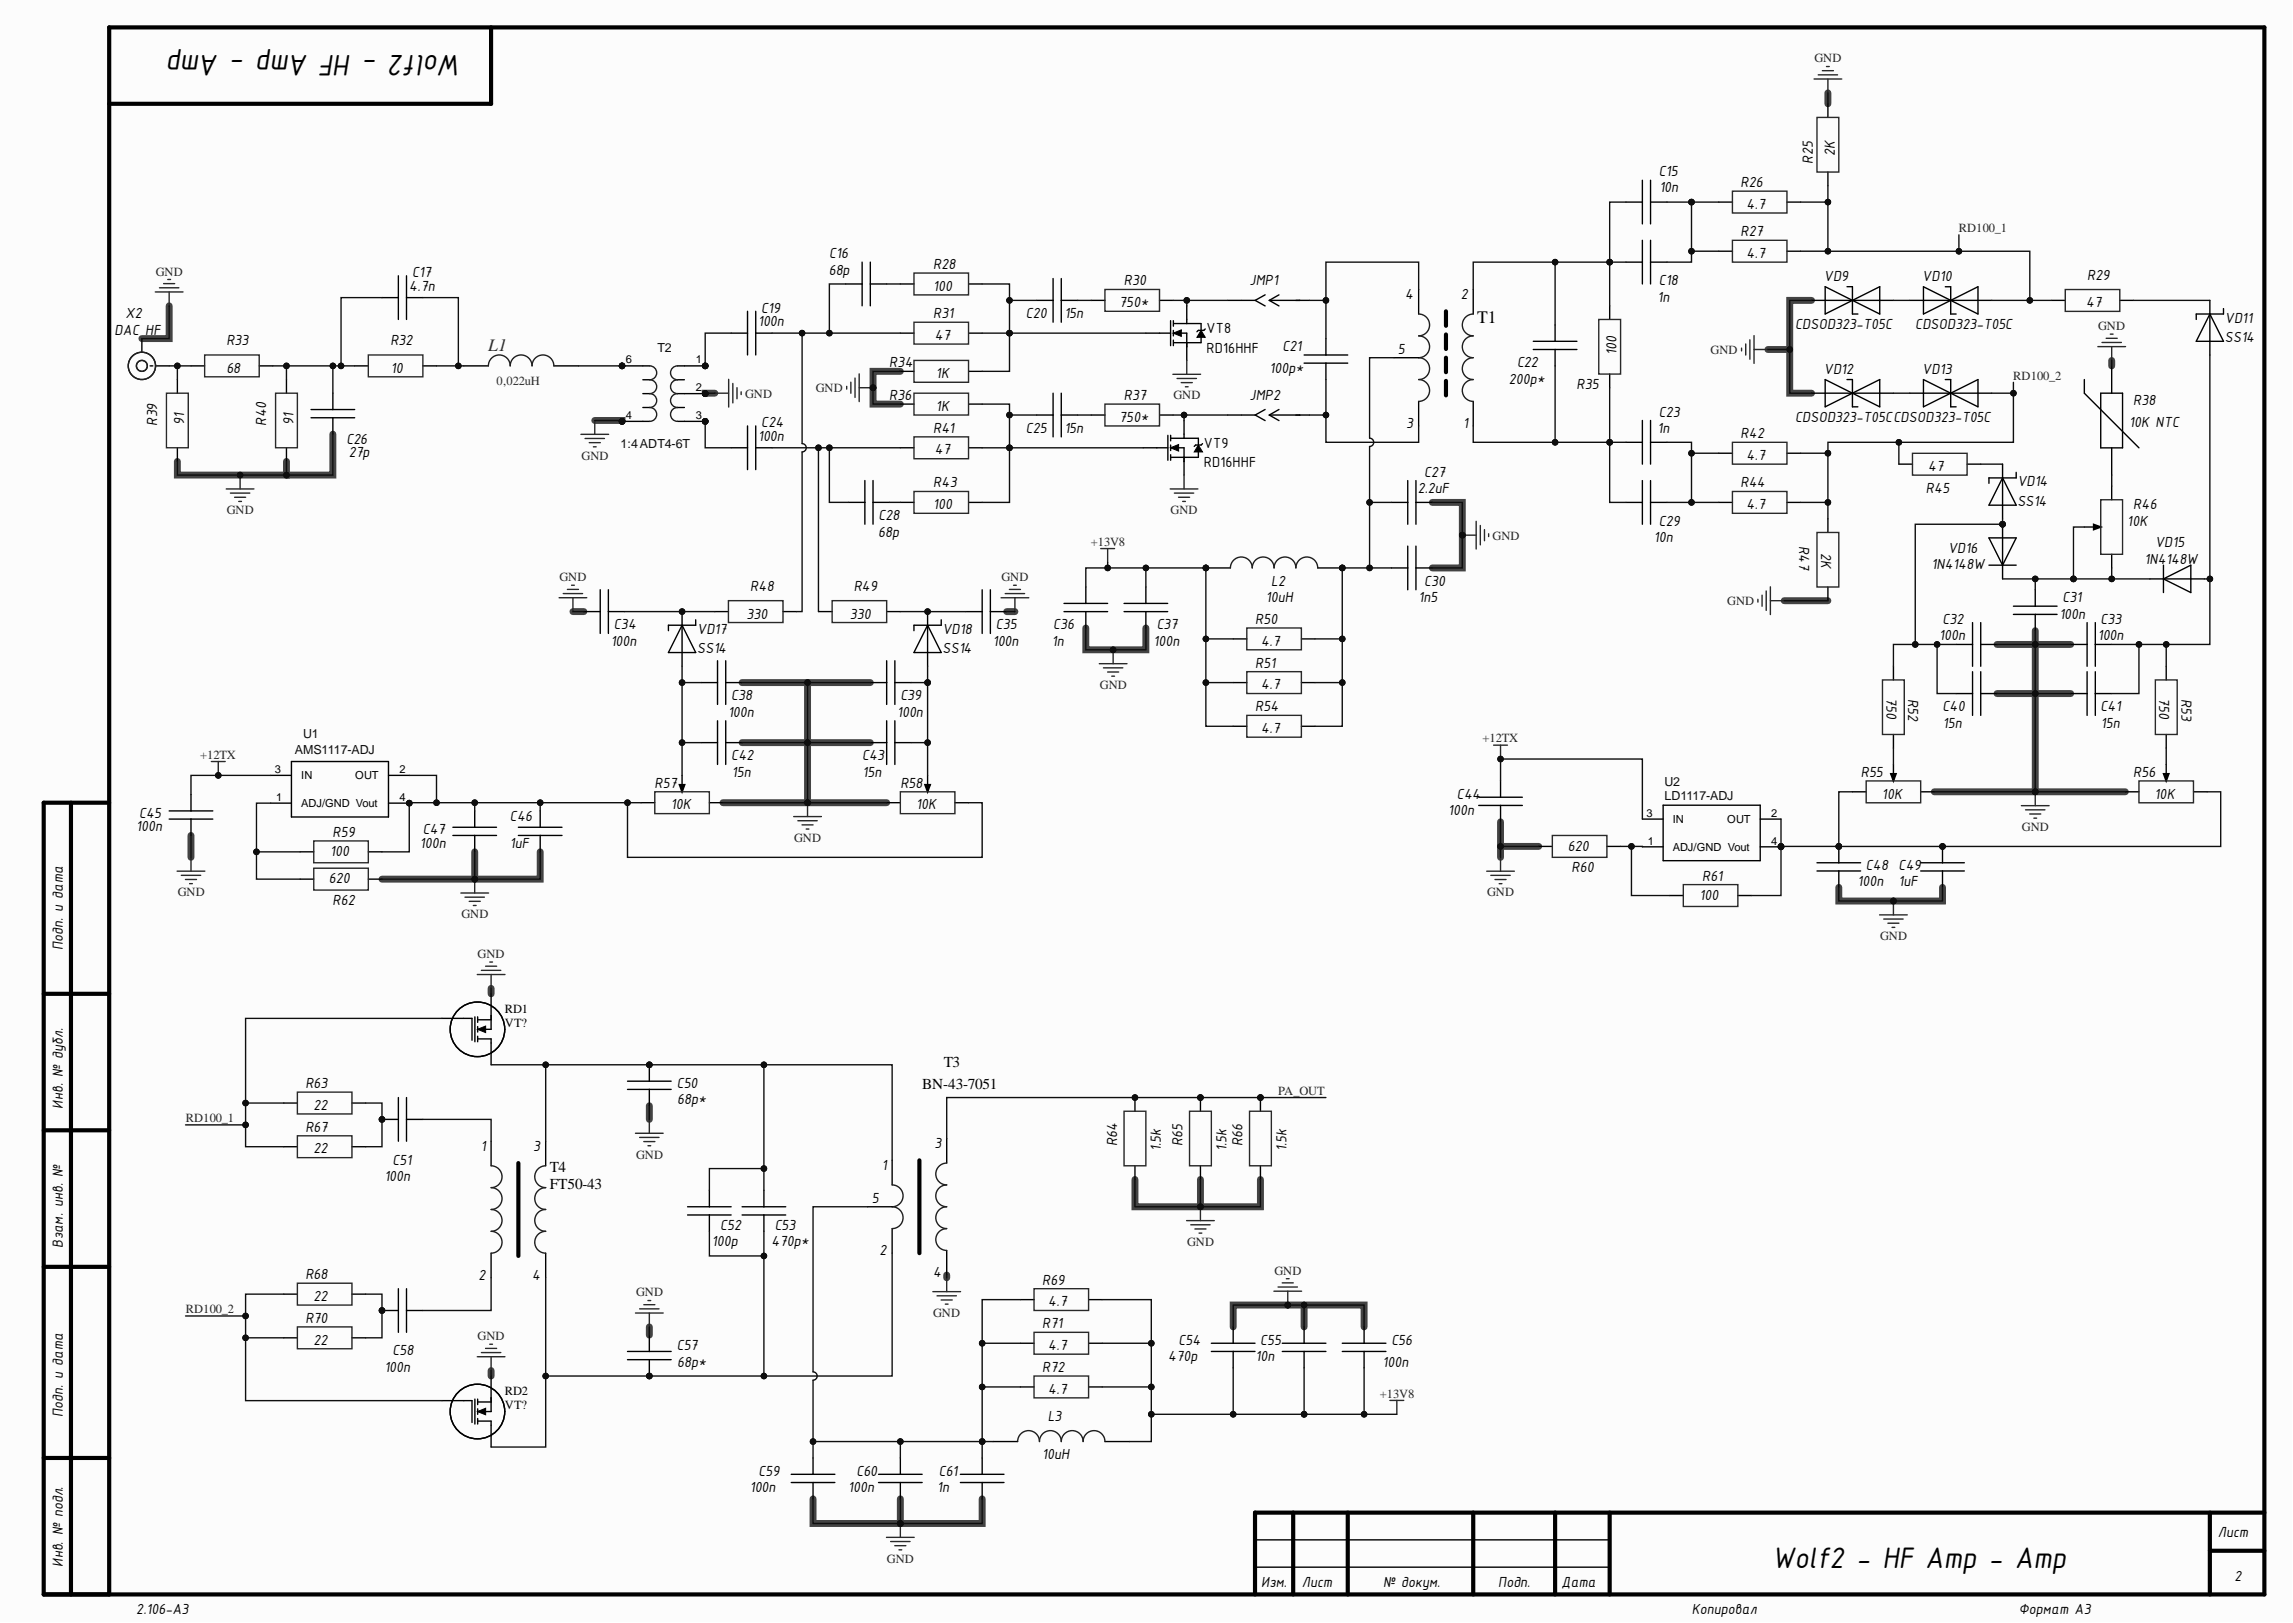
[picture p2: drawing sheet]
<svg xmlns="http://www.w3.org/2000/svg" width="420mm" height="297mm" viewBox="0 0 420 297" stroke-linecap="round" stroke-linejoin="round" font-family="sans-serif">
<defs><g id="words">
<g font-size="5.9">
<text x="84.6" y="10" transform="rotate(-180 84.6 10)">Wolf2 - HF Amp - Amp</text>
<text x="324.4" y="286.9">Wolf2 - HF Amp - Amp</text>
</g>
<text font-size="3.2" x="270.5" y="59.1">T1</text>
<text font-size="3.2" fill="#2e2e2e" x="89.4" y="64.3">L1</text>
<g font-size="2.9">
<text x="331.9" y="30" transform="rotate(-90 331.9 30)">R25</text>
<text x="335.9" y="28.6" transform="rotate(-90 335.9 28.6)">2K</text>
<text x="303.7" y="32.2">C15</text>
<text x="303.8" y="35.2">10n</text>
<text x="318.7" y="34.3">R26</text>
<text x="319.8" y="38.2">4.7</text>
<text x="151.8" y="47.2">C16</text>
<text x="318.7" y="43.2">R27</text>
<text x="319.8" y="47.2">4.7</text>
<text x="74.9" y="53.2">4.7n</text>
<text x="75.4" y="50.8">C17</text>
<text x="151.7" y="50.3">68p</text>
<text x="170.8" y="49.2">R28</text>
<text x="170.8" y="53.2">100</text>
<text x="205.8" y="52.2">R30</text>
<text x="228.8" y="52.2">JMP1</text>
<text x="303.7" y="52.2">C18</text>
<text x="333.9" y="51.4">VD9</text>
<text x="351.9" y="51.4">VD10</text>
<text x="382.1" y="51.2">R29</text>
<text x="23" y="58.2">X2</text>
<text x="138.8" y="59.7">100n</text>
<text x="139.4" y="57.2">C19</text>
<text x="170.8" y="58.2">R31</text>
<text x="187.8" y="58.2">C20</text>
<text x="194.9" y="58.2">15n</text>
<text x="204.9" y="56.3">750*</text>
<text x="257.3" y="54.7">4</text>
<text x="267.4" y="54.7">2</text>
<text x="303.5" y="55.3">1n</text>
<text x="381.9" y="56.3">47</text>
<text x="407.3" y="59.1">VD11</text>
<text x="21" y="61.3">DAC HF</text>
<text x="41.4" y="63.2">R33</text>
<text x="71.5" y="63.2">R32</text>
<text x="171.2" y="62.2">47</text>
<text x="220.9" y="64.6">RD16HHF</text>
<text x="220.9" y="61">VT8</text>
<text x="234.8" y="64.2">C21</text>
<text x="255.9" y="64.7">5</text>
<text x="295.9" y="65" transform="rotate(-90 295.9 65)">100</text>
<text x="328.7" y="60.2">CDSOD323-T05C</text>
<text x="350.6" y="60.2">CDSOD323-T05C</text>
<text x="407.3" y="62.6">SS14</text>
<text x="41.4" y="68.2">68</text>
<text x="71.6" y="68.2">10</text>
<text x="162.8" y="67.2">R34</text>
<text x="171.3" y="69.2">1K</text>
<text x="232.4" y="68.2">100p*</text>
<text x="276.2" y="70.2">200p*</text>
<text x="277.7" y="67.2">C22</text>
<text x="288.7" y="71.2">R35</text>
<text x="333.9" y="68.4">VD12</text>
<text x="351.9" y="68.4">VD13</text>
<text x="28.8" y="77.9" transform="rotate(-90 28.8 77.9)">R39</text>
<text x="33.7" y="77.8" transform="rotate(-90 33.7 77.8)">91</text>
<text x="48.7" y="77.9" transform="rotate(-90 48.7 77.9)">R40</text>
<text x="53.7" y="77.8" transform="rotate(-90 53.7 77.8)">91</text>
<text x="162.8" y="73.2">R36</text>
<text x="171.3" y="75.2">1K</text>
<text x="204.9" y="77.2">750*</text>
<text x="205.8" y="73.2">R37</text>
<text x="228.8" y="73.2">JMP2</text>
<text x="303.7" y="76.2">C23</text>
<text x="328.7" y="77.2">CDSOD323-T05CCDSOD323-T05C</text>
<text x="390.6" y="74.2">R38</text>
<text x="63.4" y="81.2">C26</text>
<text x="63.9" y="83.7">27p</text>
<text x="138.8" y="80.7">100n</text>
<text x="139.4" y="78.2">C24</text>
<text x="170.8" y="79.2">R41</text>
<text x="171.2" y="83.2">47</text>
<text x="187.8" y="79.2">C25</text>
<text x="194.9" y="79.2">15n</text>
<text x="220.4" y="82">VT9</text>
<text x="257.4" y="78.3">3</text>
<text x="267.8" y="78.3">1</text>
<text x="303.5" y="79.2">1n</text>
<text x="318.7" y="80.2">R42</text>
<text x="389.8" y="78.2">10K NTC</text>
<text x="170.8" y="89.2">R43</text>
<text x="220.4" y="85.5">RD16HHF</text>
<text x="260.7" y="87.2">C27</text>
<text x="318.7" y="89.2">R44</text>
<text x="319.8" y="84.2">4.7</text>
<text x="353" y="86.2">47</text>
<text x="369.3" y="89">VD14</text>
<text x="160.9" y="95.2">C28</text>
<text x="170.8" y="93.2">100</text>
<text x="259.6" y="90.2">2.2uF</text>
<text x="319.8" y="93.2">4.7</text>
<text x="352.6" y="90.2">R45</text>
<text x="369.3" y="92.6">SS14</text>
<text x="390.6" y="93.2">R46</text>
<text x="160.8" y="98.2">68p</text>
<text x="302.8" y="99.2">10n</text>
<text x="303.7" y="96.2">C29</text>
<text x="329.4" y="99.9" transform="rotate(90 329.4 99.9)">R47</text>
<text x="333.4" y="101.3" transform="rotate(90 333.4 101.3)">2K</text>
<text x="356.7" y="101.2">VD16</text>
<text x="389.5" y="96.2">10K</text>
<text x="394.5" y="100.2">VD15</text>
<text x="232.8" y="107.2">L2</text>
<text x="260.7" y="107.2">C30</text>
<text x="353.6" y="104.2">1N4148W</text>
<text x="392.6" y="103.2">1N4148W</text>
<text x="136.7" y="113.2">330</text>
<text x="137.3" y="108.2">R48</text>
<text x="155.6" y="113.2">330</text>
<text x="156.3" y="108.2">R49</text>
<text x="231.7" y="110.2">10uH</text>
<text x="259.7" y="110.2">1n5</text>
<text x="377" y="113.2">100n</text>
<text x="377.6" y="110.2">C31</text>
<text x="111.8" y="118.2">100n</text>
<text x="112.4" y="115.2">C34</text>
<text x="127.6" y="116">VD17</text>
<text x="127.6" y="119.6">SS14</text>
<text x="172.5" y="116">VD18</text>
<text x="172.5" y="119.6">SS14</text>
<text x="181.8" y="118.2">100n</text>
<text x="182.3" y="115.2">C35</text>
<text x="192.6" y="118.2">1n</text>
<text x="192.8" y="115.2">C36</text>
<text x="211.2" y="118.2">100n</text>
<text x="211.8" y="115.2">C37</text>
<text x="229.8" y="114.2">R50</text>
<text x="230.9" y="118.2">4.7</text>
<text x="355" y="117.2">100n</text>
<text x="355.6" y="114.2">C32</text>
<text x="384.1" y="117.2">100n</text>
<text x="384.6" y="114.2">C33</text>
<text x="229.8" y="122.2">R51</text>
<text x="133.3" y="131.1">100n</text>
<text x="133.9" y="128.2">C38</text>
<text x="164.2" y="131.1">100n</text>
<text x="164.8" y="128.2">C39</text>
<text x="229.8" y="130.2">R54</text>
<text x="230.9" y="126.2">4.7</text>
<text x="345.4" y="127.8" transform="rotate(90 345.4 127.8)">750</text>
<text x="349.4" y="127.9" transform="rotate(90 349.4 127.9)">R52</text>
<text x="355.6" y="130.2">C40</text>
<text x="384.6" y="130.2">C41</text>
<text x="395.3" y="127.8" transform="rotate(90 395.3 127.8)">750</text>
<text x="399.4" y="127.9" transform="rotate(90 399.4 127.9)">R53</text>
<text x="230.9" y="134.2">4.7</text>
<text x="355.7" y="133.2">15n</text>
<text x="384.6" y="133.2">15n</text>
<text x="133.9" y="139.2">C42</text>
<text x="134" y="142.1">15n</text>
<text x="157.8" y="139.2">C43</text>
<text x="157.9" y="142.1">15n</text>
<text x="340.7" y="142.1">R55</text>
<text x="390.6" y="142.1">R56</text>
<text x="25.5" y="149.7">C45</text>
<text x="119.8" y="144.2">R57</text>
<text x="122.8" y="148.2">10K</text>
<text x="164.8" y="144.2">R58</text>
<text x="167.7" y="148.2">10K</text>
<text x="265.1" y="149.2">100n</text>
<text x="266.7" y="146.2">C44</text>
<text x="344.6" y="146.2">10K</text>
<text x="394.5" y="146.2">10K</text>
<text x="24.9" y="152.1">100n</text>
<text x="60.9" y="153.1">R59</text>
<text x="76.9" y="155.2">100n</text>
<text x="77.4" y="152.6">C47</text>
<text x="93.4" y="150.2">C46</text>
<text x="93.4" y="155.2">1uF</text>
<text x="287" y="155.7">620</text>
<text x="60.2" y="161.7">620</text>
<text x="60.5" y="156.7">100</text>
<text x="287.7" y="159.7">R60</text>
<text x="311.7" y="161.2">R61</text>
<text x="341.6" y="159.1">C48 C49</text>
<text x="60.9" y="165.7">R62</text>
<text x="311.2" y="164.6">100</text>
<text x="340.1" y="162.2">100n</text>
<text x="347.6" y="162.2">1uF</text>
<text x="11.5" y="173.9" transform="rotate(-90 11.5 173.9)">Подп. и дата</text>
<text x="11.5" y="202.9" transform="rotate(-90 11.5 202.9)">Инв. № дубл.</text>
<text x="55.9" y="199.2">R63</text>
<text x="57.4" y="203.1">22</text>
<text x="123.9" y="199.2">C50</text>
<text x="124" y="202.1">68p*</text>
<text x="55.9" y="207.1">R67</text>
<text x="204.5" y="209.8" transform="rotate(-90 204.5 209.8)">R64</text>
<text x="216.5" y="209.8" transform="rotate(-90 216.5 209.8)">R65</text>
<text x="227.5" y="209.8" transform="rotate(-90 227.5 209.8)">R66</text>
<text x="57.4" y="211.1">22</text>
<text x="71.9" y="213.1">C51</text>
<text x="88" y="210.6">1</text>
<text x="97.6" y="210.6">3</text>
<text x="161.5" y="214.1">1</text>
<text x="171.1" y="210.1">3</text>
<text x="212.5" y="210.7" transform="rotate(-90 212.5 210.7)">1.5k</text>
<text x="224.5" y="210.7" transform="rotate(-90 224.5 210.7)">1.5k</text>
<text x="235.5" y="210.7" transform="rotate(-90 235.5 210.7)">1.5k</text>
<text x="70.4" y="216.1">100n</text>
<text x="159.6" y="220.2">5</text>
<text x="131.9" y="225.1">C52</text>
<text x="141.8" y="225.1">C53</text>
<text x="11.5" y="228.4" transform="rotate(-90 11.5 228.4)">Взам. инв. №</text>
<text x="130.3" y="228.1">100p</text>
<text x="141.2" y="228.1">470p*</text>
<text x="161" y="229.6">2</text>
<text x="170.8" y="233.7">4</text>
<text x="55.9" y="234.1">R68</text>
<text x="57.4" y="238.1">22</text>
<text x="87.6" y="234.2">2</text>
<text x="97.4" y="234.2">4</text>
<text x="190.8" y="235.1">R69</text>
<text x="191.9" y="239.1">4.7</text>
<text x="55.9" y="242.1">R70</text>
<text x="190.8" y="243.1">R71</text>
<text x="57.4" y="246.1">22</text>
<text x="70.4" y="251.1">100n</text>
<text x="71.9" y="248.1">C58</text>
<text x="123.9" y="247.1">C57</text>
<text x="124" y="250.1">68p*</text>
<text x="190.8" y="251.1">R72</text>
<text x="191.9" y="247.1">4.7</text>
<text x="213.9" y="249.1">470p</text>
<text x="215.8" y="246.1">C54</text>
<text x="229.9" y="249.1">10n</text>
<text x="230.7" y="246.1">C55</text>
<text x="253.1" y="250.1">100n</text>
<text x="254.7" y="246.1">C56</text>
<text x="191.9" y="255.1">4.7</text>
<text x="11.5" y="259.3" transform="rotate(-90 11.5 259.3)">Подп. и дата</text>
<text x="191.8" y="260.1">L3</text>
<text x="190.8" y="267.1">10uH</text>
<text x="137.3" y="273.1">100n</text>
<text x="138.9" y="270.1">C59</text>
<text x="155.3" y="273.1">100n</text>
<text x="156.8" y="270.1">C60</text>
<text x="171.6" y="273.1">1n</text>
<text x="171.9" y="270.1">C61</text>
<text x="406" y="281.3">Лист</text>
<text x="11.5" y="286.7" transform="rotate(-90 11.5 286.7)">Инв. № подл.</text>
<text x="230.9" y="290.4">Изм.</text>
<text x="238.3" y="290.4">Лист</text>
<text x="253.2" y="290.4">№ докум.</text>
<text x="274.3" y="290.4">Подп.</text>
<text x="285.9" y="290.4">Дата</text>
<text x="409.1" y="289.4">2</text>
<text x="24.9" y="295.4">2.106-A3</text>
<text x="309.7" y="295.4">Копировал</text>
<text x="369.6" y="295.4">Формат А3</text>
</g>
<g font-size="2.8">
<text x="172.8" y="195.3">T3</text>
<text x="168.8" y="199.3">BN-43-7051</text>
<text x="100.6" y="214.6">T4</text>
<text x="100.6" y="217.6">FT50-43</text>
</g>
<g font-size="2.3" fill="#262626">
<text x="332.2" y="11.4">GND</text>
<text x="358.6" y="42.5">RD100_1</text>
<text x="28.5" y="50.4">GND</text>
<text x="313.2" y="64.7">GND</text>
<text x="384.1" y="60.4">GND</text>
<text x="149.4" y="71.7">GND</text>
<text x="368.6" y="69.5">RD100_2</text>
<text x="136.4" y="72.8">GND</text>
<text x="214.8" y="73.1">GND</text>
<text x="106.5" y="84.1">GND</text>
<text x="41.5" y="94.1">GND</text>
<text x="214.3" y="94.1">GND</text>
<text x="199.7" y="99.9">+13V8</text>
<text x="273.3" y="98.7">GND</text>
<text x="102.4" y="106.4">GND</text>
<text x="183.4" y="106.4">GND</text>
<text x="316.2" y="110.8">GND</text>
<text x="201.4" y="126.1">GND</text>
<text x="271.4" y="135.9">+12TX</text>
<text x="36.6" y="138.8">+12TX</text>
<text x="145.4" y="154.1">GND</text>
<text x="370.2" y="152">GND</text>
<text x="32.6" y="164.1">GND</text>
<text x="272.2" y="164.1">GND</text>
<text x="84.5" y="168">GND</text>
<text x="344.2" y="172">GND</text>
<text x="87.5" y="175.3">GND</text>
<text x="234" y="200.4">PA_OUT</text>
<text x="34" y="205.3">RD100_1</text>
<text x="116.5" y="212">GND</text>
<text x="217.4" y="228">GND</text>
<text x="233.3" y="233.3">GND</text>
<text x="116.5" y="237.2">GND</text>
<text x="34" y="240.4">RD100_2</text>
<text x="87.5" y="245.3">GND</text>
<text x="170.8" y="241">GND</text>
<text x="252.6" y="255.8">+13V8</text>
<text x="162.4" y="286">GND</text>
</g>
<g font-size="2.3" fill="#0e0e0e">
<text x="120.4" y="64.5">T2</text>
<text x="113.6" y="82">1:4ADT4-6T</text>
<text x="54" y="138">AMS1117-ADJ</text>
<text x="55.5" y="135">U1</text>
<text x="304.7" y="143.8">U2</text>
<text x="304.7" y="146.4">LD1117-ADJ</text>
</g>
<text font-size="2.3" fill="#2e2e2e" x="90.9" y="70.5">0,022uH</text>
<g font-size="2.3">
<text x="92.4" y="185.5">RD1</text>
<text x="92.4" y="188">VT?</text>
<text x="92.4" y="255.3">RD2</text>
<text x="92.4" y="257.9">VT?</text>
</g>
<g font-size="2">
<text x="114.6" y="66.5">6</text>
<text x="127.4" y="66.5">1</text>
<text x="127.4" y="71.6">2</text>
<text x="114.6" y="76.7">4</text>
<text x="127.4" y="76.7">3</text>
<text x="50.3" y="141.5">3</text>
<text x="55.1" y="142.7">IN</text>
<text x="65" y="142.7">OUT</text>
<text x="73.2" y="141.5">2</text>
<text x="50.6" y="146.5">1</text>
<text x="55.1" y="147.7">ADJ/GND Vout</text>
<text x="73.2" y="146.5">4</text>
<text x="301.4" y="149.5">3</text>
<text x="324.3" y="149.5">2</text>
<text x="301.7" y="154.6">1</text>
<text x="306.2" y="150.6">IN</text>
<text x="306.2" y="155.7">ADJ/GND Vout</text>
<text x="316.2" y="150.6">OUT</text>
<text x="324.3" y="154.6">4</text>
</g>
</g></defs>
<g fill="#fcfcfc">
<path d="M0 0h419.6v296.8h-419.6z" fill-rule="evenodd"/>
<path d="M0 0h419.6v296.8h-419.6z" fill-rule="evenodd"/>
</g>
<g fill="none" stroke="#434343" stroke-width="1.3">
<path d="M334.7 17v2M31 56v6h-5M331.7 55h-4v17h4M60.9 79.5v7.4h-8.5M108.9 77h5v.1M130.9 72h-1.8M164.8 68h-5v6h5M323.7 64h4M386.6 66v1M32.5 84.5v2.4h19.9v-2.4M262.2 91.9h5.5v12h-5.5M104.9 111.9h2"/>
<path d="M184.3 111.9h1.5M198.8 114.9v4h11v-4M326.7 109.9h8M365.6 117.9h7v27M372.6 115.4v2.5h6.5M135.9 124.9h23.4M147.8 124.9v11h-11.9M159.3 135.9h-11.5v11M365.6 126.9h13.5M35 152.9v4M86.9 155.9v5M98.9 155.9v5h-29"/>
<path d="M132.4 146.9h15.4M147.8 146.9h14.5M274.7 150.4v6.5M274.7 154.9h7M354.1 144.9h18.5M372.6 144.9h16.5M336.7 162.4v2.5h18.9v-2.5M89.9 180.9v1M118.9 202.4v2.5M207.8 215.9v5h23v-5M219.8 215.9v5M173.3 233.4v.5"/>
<path d="M238.8 238.9v3.9M89.9 250.8v1M118.9 242.8v1.5M225.8 242.8v-3.9h23.9v3.9M148.9 274.3v4.5h15.9M164.8 274.3v4.5M179.8 274.3v4.5h-15"/>
</g>
<g fill="none" stroke="#000" stroke-width=".76">
<path d="M20 5h394.6v286.8h-406.6v-144.9h12M20 5v286.8M89.9 5v14h-69.9M13 146.9v144.9M8 181.9h12M8 206.9h12M8 231.9h12M8 266.8h12M236.8 276.8v15M246.7 276.8v15M269.7 276.8v15M284.7 276.8v15"/>
<path d="M294.7 276.8v15M404.6 276.8v15M414.6 276.8h-184.8v15M404.6 283.8h10"/>
</g>
<g fill="none" stroke="#000" stroke-width=".25">
<path d="M69.9 54.5h3M72.9 50.5v8M74.4 50.5v8M74.4 54.5h3M26 62v2.5M27.5 67h.5M28.5 67h2.5M32.5 69.5v2.5M35 67h2.5M47.5 67h2.5M52.4 69.5v2.5M56.9 76.5h8"/>
<path d="M56.9 75h8M60.9 72v3M60.9 76.5v3M64.9 67h2.5M77.4 67h2.5M32.5 82v2.5M52.4 82v2.5M229.8 286.8h64.9M229.8 281.8h64.9"/>
</g>
<g fill="none" stroke="#1c1c1c" stroke-width=".25">
<circle cx="26" cy="67" r="1"/>
<circle cx="26" cy="67" r="2.5"/>
</g>
<g fill="none" stroke="#262626" stroke-width=".25">
<path d="M28.4 53.4h5.1M29.2 52.7h3.5M30 51.9h2M30.7 51.1h.5M31 53.4v2.6M30.5 72h4v10h-4zM37.5 65h10v4h-10zM50.5 72h3.9v10h-3.9zM67.4 65h10v4h-10zM41.4 89.5h5.1M42.2 90.2h3.5M42.9 91h2.1"/>
<path d="M43.7 91.8h.5M44 86.9v2.6"/>
</g>
<circle cx="44" cy="86.9" r=".51" fill="#0e0e0e"/>
<circle cx="44" cy="86.9" r=".51" fill="none" stroke="#0e0e0e" stroke-width=".18"/>
<path d="M84.9 67h4.5M101.4 67h4.5" fill="none" stroke="#000" stroke-width=".25"/>
<path d="M89.4 67a2 2 0 0 1 2-2 2 2 0 0 1 2 2 2 2 0 0 1 2-2 2 2 0 0 1 2 2 2 2 0 0 1 2-2 2 2 0 0 1 2 2" fill="none" stroke="#1c1c1c" stroke-width=".25"/>
<circle cx="129.1" cy="67" r=".51" fill="#0e0e0e"/>
<circle cx="129.1" cy="67" r=".51" fill="none" stroke="#0e0e0e" stroke-width=".18"/>
<circle cx="129.1" cy="72" r=".51" fill="#0e0e0e"/>
<circle cx="129.1" cy="72" r=".51" fill="none" stroke="#0e0e0e" stroke-width=".18"/>
<circle cx="129.1" cy="77.1" r=".51" fill="#0e0e0e"/>
<circle cx="129.1" cy="77.1" r=".51" fill="none" stroke="#0e0e0e" stroke-width=".18"/>
<circle cx="113.9" cy="67" r=".51" fill="#0e0e0e"/>
<circle cx="113.9" cy="67" r=".51" fill="none" stroke="#0e0e0e" stroke-width=".18"/>
<circle cx="113.9" cy="77.1" r=".51" fill="#0e0e0e"/>
<circle cx="113.9" cy="77.1" r=".51" fill="none" stroke="#0e0e0e" stroke-width=".18"/>
<circle cx="129.1" cy="67" r=".51" fill="#0e0e0e"/>
<circle cx="129.1" cy="67" r=".51" fill="none" stroke="#0e0e0e" stroke-width=".18"/>
<circle cx="129.1" cy="72" r=".51" fill="#0e0e0e"/>
<circle cx="129.1" cy="72" r=".51" fill="none" stroke="#0e0e0e" stroke-width=".18"/>
<circle cx="129.1" cy="77.1" r=".51" fill="#0e0e0e"/>
<circle cx="129.1" cy="77.1" r=".51" fill="none" stroke="#0e0e0e" stroke-width=".18"/>
<circle cx="113.9" cy="67" r=".51" fill="#0e0e0e"/>
<circle cx="113.9" cy="67" r=".51" fill="none" stroke="#0e0e0e" stroke-width=".18"/>
<circle cx="113.9" cy="77.1" r=".51" fill="#0e0e0e"/>
<circle cx="113.9" cy="77.1" r=".51" fill="none" stroke="#0e0e0e" stroke-width=".18"/>
<path d="M117.7 74.6h1.3M117.7 72h1.3M117.7 69.5h1.3M117.7 67h1.3M117.7 77.1h1.3M124 74.6h1.3M124 72h1.3M124 69.5h1.3M124 67h5.1M124 77.1h1.3" fill="none" stroke="#000" stroke-width=".25"/>
<path d="M119 67a1.27 1.27 0 0 1 1.2 1.2 1.27 1.27 0 0 1-1.2 1.3 1.27 1.27 0 0 1 1.2 1.3 1.27 1.27 0 0 1-1.2 1.2 1.27 1.27 0 0 1 1.2 1.3 1.27 1.27 0 0 1-1.2 1.3 1.27 1.27 0 0 1 1.2 1.2 1.27 1.27 0 0 1-1.2 1.3M124 67a1.27 1.27 0 0 0-1.2 1.2 1.27 1.27 0 0 0 1.2 1.3 1.27 1.27 0 0 0-1.2 1.3 1.27 1.27 0 0 0 1.2 1.2 1.27 1.27 0 0 0-1.2 1.3 1.27 1.27 0 0 0 1.2 1.3 1.27 1.27 0 0 0-1.2 1.2 1.27 1.27 0 0 0 1.2 1.3" fill="none" stroke="#1c1c1c" stroke-width=".25"/>
<circle cx="129.1" cy="67" r=".51" fill="#0e0e0e"/>
<circle cx="129.1" cy="67" r=".51" fill="none" stroke="#0e0e0e" stroke-width=".18"/>
<path d="M125.3 72h3.8" fill="none" stroke="#000" stroke-width=".25"/>
<circle cx="129.1" cy="72" r=".51" fill="#0e0e0e"/>
<circle cx="129.1" cy="72" r=".51" fill="none" stroke="#0e0e0e" stroke-width=".18"/>
<path d="M125.3 77.1h3.8" fill="none" stroke="#000" stroke-width=".25"/>
<circle cx="129.1" cy="77.1" r=".51" fill="#0e0e0e"/>
<circle cx="129.1" cy="77.1" r=".51" fill="none" stroke="#0e0e0e" stroke-width=".18"/>
<path d="M113.9 67h3.8" fill="none" stroke="#000" stroke-width=".25"/>
<circle cx="113.9" cy="67" r=".51" fill="#0e0e0e"/>
<circle cx="113.9" cy="67" r=".51" fill="none" stroke="#0e0e0e" stroke-width=".18"/>
<path d="M113.9 77.1h3.8" fill="none" stroke="#000" stroke-width=".25"/>
<circle cx="113.9" cy="77.1" r=".51" fill="#0e0e0e"/>
<circle cx="113.9" cy="77.1" r=".51" fill="none" stroke="#0e0e0e" stroke-width=".18"/>
<path d="M128.6 67h.5" fill="none" stroke="#000" stroke-width=".25"/>
<circle cx="129.1" cy="67" r=".51" fill="#0e0e0e"/>
<circle cx="129.1" cy="67" r=".51" fill="none" stroke="#0e0e0e" stroke-width=".18"/>
<path d="M128.6 72h.5" fill="none" stroke="#000" stroke-width=".25"/>
<circle cx="129.1" cy="72" r=".51" fill="#0e0e0e"/>
<circle cx="129.1" cy="72" r=".51" fill="none" stroke="#0e0e0e" stroke-width=".18"/>
<path d="M128.6 77.1h.5" fill="none" stroke="#000" stroke-width=".25"/>
<circle cx="129.1" cy="77.1" r=".51" fill="#0e0e0e"/>
<circle cx="129.1" cy="77.1" r=".51" fill="none" stroke="#0e0e0e" stroke-width=".18"/>
<path d="M113.9 67h.5" fill="none" stroke="#000" stroke-width=".25"/>
<circle cx="113.9" cy="67" r=".51" fill="#0e0e0e"/>
<circle cx="113.9" cy="67" r=".51" fill="none" stroke="#0e0e0e" stroke-width=".18"/>
<path d="M113.9 77.1h.5" fill="none" stroke="#000" stroke-width=".25"/>
<circle cx="113.9" cy="77.1" r=".51" fill="#0e0e0e"/>
<circle cx="113.9" cy="77.1" r=".51" fill="none" stroke="#0e0e0e" stroke-width=".18"/>
<g fill="none" stroke="#262626" stroke-width=".25">
<path d="M167.3 59h10v4h-10zM167.3 50h10v4h-10zM106.4 79.5h5M108.9 77v2.5M130.9 72h2.5M133.4 69.4v5.1M134.2 70.2v3.5M134.9 70.9v2.1M135.7 71.7v.5M155 70.7v.5M155.8 69.9v2.1M156.5 69.2v3.5"/>
<path d="M157.3 68.4v5.1M157.3 71h2.5M167.3 80h10v4h-10zM167.3 66h10v4h-10zM167.3 72h10v4h-10zM107.1 80.3h3.6M107.9 81h2M108.6 81.8h.5M167.3 90h10v3.9h-10z"/>
</g>
<g fill="none" stroke="#000" stroke-width=".25">
<path d="M136.9 57v8M138.4 57v8M154.8 52h3M157.8 48v8M159.3 48v8M159.3 52h3M164.8 52h2.5M177.3 52h2.5M133.9 61h3M136.9 78v7.9M138.4 78v7.9M138.4 61h3"/>
<path d="M164.8 61h2.5M164.8 68h2.5M164.8 74h2.5M177.3 61h2.5M177.3 68h2.5M177.3 74h2.5M133.9 82h3M138.4 82h3M155.3 91.9h3M158.3 87.9v8M159.8 87.9v8M159.8 91.9h3"/>
<path d="M164.8 82h2.5M164.8 91.9h2.5M177.3 82h2.5M177.3 91.9h2.5"/>
</g>
<circle cx="159.8" cy="71" r=".51" fill="#0e0e0e"/>
<circle cx="159.8" cy="71" r=".51" fill="none" stroke="#0e0e0e" stroke-width=".18"/>
<g fill="none" stroke="#000" stroke-width=".25">
<path d="M189.8 55h3M192.8 51v8M194.3 51v8M194.3 55h3M199.8 55h2.5M212.3 55h2.5M214.3 58.7v4.6M214.8 58.7v1M214.9 59.2h5v1.3M217.3 56v3.2M224.8 55h5M231.6 54l-1.8 1 1.8 1"/>
<path d="M232.4 55h7.3M232.4 55l1.8 1M234.2 54l-1.8 1M238 55h.1M259.7 53v4.5M269.7 53v4.5M189.8 76h3M192.8 72v8M194.3 72v8M194.3 76h3M199.8 76h2.5M209.8 61h4.5"/>
<path d="M212.3 76h2.5M213.8 79.7v4.5M214.3 79.7v1M214.8 60.5v1M214.8 62.2v1.1M214.9 61h2.4v5M216.8 77v3.2M219.9 61.7v1h-5M220.7 60.2l-.3 .3h-1l-.3 .2M224.8 76h5M231.6 74.9l-1.8 1.1 1.8 1M232.4 76h7.3"/>
<path d="M232.4 76l1.8 1M234.2 74.9l-1.8 1.1M238 76h.1M238.8 65h7.9M238.8 66.5h7.9M242.8 62v3M242.8 66.5v3M255.2 65.5h4.5M259.7 73.5v4.5M269.7 73.5v4.5M209.3 82h4.5M214.3 81.4v1.1"/>
<path d="M214.3 83.2v1M214.4 82h2.4v4.9M214.4 80.2h5v1.2M219.4 82.7v1h-5M220.2 81.2l-.3 .2h-1l-.3 .3M254.7 91.9h3M257.7 88v7.9M257.7 99.9v8M259.2 88v7.9M259.2 99.9v8M259.2 91.9h3M254.7 103.9h3"/>
<path d="M259.2 103.9h3"/>
</g>
<path d="M214.8 61l1.5-.6v1.2zM219.9 60.5l.8 1.2h-1.6zM214.3 82l1.5-.6v1.2zM219.4 81.4l.8 1.3h-1.6z" fill="#000"/>
<path d="M214.8 61l1.5-.6v1.2zM219.9 60.5l.8 1.2h-1.6zM214.3 82l1.5-.6v1.2zM219.4 81.4l.8 1.3h-1.6z" fill="none" stroke="#000" stroke-width=".18"/>
<g fill="none" stroke="#262626" stroke-width=".25">
<path d="M202.3 53h10v4h-10zM202.3 74h10v4h-10zM214.7 68.5h5.1M215.5 69.3h3.5M216.3 70h2M217 70.8h.5M217.3 66v2.5M214.2 89.5h5.1M215 90.2h3.6M215.8 91h2M216.5 91.8h.5M216.8 86.9v2.6"/>
<path d="M267.7 97.9h2.6M270.3 95.4v5.1M271 96.2v3.5M271.8 96.9v2.1M272.5 97.7v.5"/>
</g>
<path d="M259.7 57.5a2 2 0 0 1 2 2 2 2 0 0 1-2 2 2 2 0 0 1 2 2 2 2 0 0 1-2 2 2 2 0 0 1 2 2 2 2 0 0 1-2 2 2 2 0 0 1 2 2 2 2 0 0 1-2 2M269.7 57.5a2 2 0 0 0-2 2 2 2 0 0 0 2 2 2 2 0 0 0-2 2 2 2 0 0 0 2 2 2 2 0 0 0-2 2 2 2 0 0 0 2 2 2 2 0 0 0-2 2 2 2 0 0 0 2 2" fill="none" stroke="#1c1c1c" stroke-width=".25"/>
<path d="M264.7 57v2.6M264.7 61.2v2.7M264.7 65.5v2.6M264.7 69.7v2.7" fill="none" stroke="#000" stroke-width=".76"/>
<circle cx="267.7" cy="97.9" r=".51" fill="#0e0e0e"/>
<circle cx="267.7" cy="97.9" r=".51" fill="none" stroke="#0e0e0e" stroke-width=".18"/>
<circle cx="245.7" cy="103.9" r=".51" fill="#0e0e0e"/>
<circle cx="245.7" cy="103.9" r=".51" fill="none" stroke="#0e0e0e" stroke-width=".18"/>
<circle cx="220.8" cy="103.9" r=".51" fill="#0e0e0e"/>
<circle cx="220.8" cy="103.9" r=".51" fill="none" stroke="#0e0e0e" stroke-width=".18"/>
<path d="M241.3 103.9h4.4" fill="none" stroke="#000" stroke-width=".25"/>
<circle cx="245.7" cy="103.9" r=".51" fill="#0e0e0e"/>
<circle cx="245.7" cy="103.9" r=".51" fill="none" stroke="#0e0e0e" stroke-width=".18"/>
<path d="M220.8 103.9h4.5" fill="none" stroke="#000" stroke-width=".25"/>
<circle cx="220.8" cy="103.9" r=".51" fill="#0e0e0e"/>
<circle cx="220.8" cy="103.9" r=".51" fill="none" stroke="#0e0e0e" stroke-width=".18"/>
<path d="M225.3 103.9a2 2 0 0 1 2-2 2 2 0 0 1 2 2 2 2 0 0 1 2-2 2 2 0 0 1 2 2 2 2 0 0 1 2-2 2 2 0 0 1 2 2 2 2 0 0 1 2-2 2 2 0 0 1 2 2" fill="none" stroke="#1c1c1c" stroke-width=".25"/>
<path d="M201.5 100.4h2.6M202.8 100.4v2.5M203.8 118.9v2.6M201.3 121.5h5M202 122.2h3.6M202.8 123h2M203.5 123.8h.5" fill="none" stroke="#262626" stroke-width=".25"/>
<path d="M194.8 110.4h8M194.8 111.9h8M198.8 107.4v3M198.8 111.9v3" fill="none" stroke="#000" stroke-width=".25"/>
<circle cx="203.8" cy="118.9" r=".51" fill="#0e0e0e"/>
<circle cx="203.8" cy="118.9" r=".51" fill="none" stroke="#0e0e0e" stroke-width=".18"/>
<g fill="none" stroke="#000" stroke-width=".25">
<path d="M124.9 114.4l2.5 5h-5zM124.9 111.9v10M127.4 113.4v1h-5v1M130.9 111.9h2.5M143.4 111.9h2.4M149.8 111.9h2.5M162.3 111.9h2.5M169.8 111.9v10M169.8 114.4l2.5 5h-5zM172.3 113.4v1h-5v1M205.8 110.4h8M205.8 111.9h8"/>
<path d="M209.8 107.4v3M209.8 111.9v3M128.4 124.9h3M128.4 135.9h3M131.4 120.9v8M131.4 131.9v8M132.9 124.9h3M132.9 120.9v8M132.9 131.9v8M132.9 135.9h3M159.3 124.9h3M159.3 135.9h3"/>
<path d="M162.3 120.9v8M162.3 131.9v8M163.8 120.9v8M163.8 131.9v8M163.8 124.9h3M163.8 135.9h3"/>
</g>
<path d="M133.4 109.9h10v4h-10zM152.3 109.9h10v4h-10zM145.3 149.4h5.1M146.1 150.2h3.5M146.8 151h2.1M147.6 151.7h.5M147.8 146.9v2.5" fill="none" stroke="#262626" stroke-width=".25"/>
<circle cx="147.8" cy="146.9" r=".51" fill="#0e0e0e"/>
<circle cx="147.8" cy="146.9" r=".51" fill="none" stroke="#0e0e0e" stroke-width=".18"/>
<path d="M117.4 146.9h2.5M124.4 143.6h1l-.5 1.4zM124.9 141.9v3M129.9 146.9h2.5M162.3 146.9h2.5M169.3 143.6h1l-.5 1.4zM169.8 141.9v3M174.8 146.9h2.5" fill="none" stroke="#000" stroke-width=".25"/>
<path d="M124.4 143.6h1l-.5 1.4zM169.3 143.6h1l-.5 1.4z" fill="#000"/>
<path d="M119.9 144.9h10v4h-10zM164.8 144.9h10v4h-10z" fill="none" stroke="#262626" stroke-width=".25"/>
<circle cx="74.9" cy="147" r=".51" fill="#0e0e0e"/>
<circle cx="74.9" cy="147" r=".51" fill="none" stroke="#0e0e0e" stroke-width=".18"/>
<path d="M53.4 139.4h17.7v10.1h-17.7zM71.1 147h3.8" fill="none" stroke="#000" stroke-width=".25"/>
<circle cx="74.9" cy="147" r=".51" fill="#0e0e0e"/>
<circle cx="74.9" cy="147" r=".51" fill="none" stroke="#0e0e0e" stroke-width=".18"/>
<path d="M49.6 141.9h3.8M49.6 147h3.8M71.1 141.9h3.8M82.9 151.4h8M82.9 152.9h8M86.9 148.4v3M86.9 152.9v3M94.9 151.4h8M94.9 152.9h8M98.9 148.4v3M98.9 152.9v3" fill="none" stroke="#000" stroke-width=".25"/>
<path d="M84.4 163.4h5M85.1 164.2h3.6M85.9 165h2M86.7 165.7h.5M86.9 160.9v2.5" fill="none" stroke="#262626" stroke-width=".25"/>
<circle cx="86.9" cy="160.9" r=".51" fill="#0e0e0e"/>
<circle cx="86.9" cy="160.9" r=".51" fill="none" stroke="#0e0e0e" stroke-width=".18"/>
<path d="M31 148.4h8M31 149.9h8M35 145.4v3M35 149.9v3M54.9 155.9h2.5M67.4 155.9h2.5M54.9 160.9h2.5M67.4 160.9h2.5" fill="none" stroke="#000" stroke-width=".25"/>
<path d="M38.7 139.4h2.5M40 139.4v2.5M32.4 159.4h5.1M35 156.9v2.5M57.4 153.9h10v4h-10zM57.4 158.9h10v4h-10zM33.2 160.2h3.5M34 161h2M34.7 161.7h.5" fill="none" stroke="#262626" stroke-width=".25"/>
<circle cx="40" cy="141.9" r=".51" fill="#0e0e0e"/>
<circle cx="40" cy="141.9" r=".51" fill="none" stroke="#0e0e0e" stroke-width=".18"/>
<circle cx="326.1" cy="155" r=".51" fill="#0e0e0e"/>
<circle cx="326.1" cy="155" r=".51" fill="none" stroke="#0e0e0e" stroke-width=".18"/>
<path d="M304.5 147.4h17.8v10.1h-17.8zM322.3 155h3.8" fill="none" stroke="#000" stroke-width=".25"/>
<circle cx="326.1" cy="155" r=".51" fill="#0e0e0e"/>
<circle cx="326.1" cy="155" r=".51" fill="none" stroke="#0e0e0e" stroke-width=".18"/>
<g fill="none" stroke="#000" stroke-width=".25">
<path d="M375.6 55h2.5M388.1 55h2.5M404.6 55v10M404.6 57.5l2.5 5h-5zM407.1 56.5v1h-5v1M347.6 84.9h2.5M360.1 84.9h2.5M366.6 84.9v10.1M366.6 87.5l2.5 5h-5zM369.1 86.5v1h-5v1M358.1 117.9h3M361.1 113.9v8"/>
<path d="M362.6 117.9h3M362.6 113.9v8M379.1 117.9h3M382.1 113.9v8M383.6 113.9v8M383.6 117.9h3M358.1 126.9h3M361.1 122.9v8M362.6 122.9v8M362.6 126.9h3M379.1 126.9h3M382.1 122.9v8"/>
<path d="M383.6 122.9v8M383.6 126.9h3M300.7 149.9h3.8M300.7 155h3.8M322.3 149.9h3.8"/>
</g>
<path d="M378.1 53h10v4h-10zM350.1 83h10v4h-10zM370.1 147.5h5.1M370.8 148.2h3.6M371.6 149h2M372.4 149.7h.5M372.6 144.9v2.6" fill="none" stroke="#262626" stroke-width=".25"/>
<circle cx="372.6" cy="144.9" r=".51" fill="#0e0e0e"/>
<circle cx="372.6" cy="144.9" r=".51" fill="none" stroke="#0e0e0e" stroke-width=".18"/>
<g fill="none" stroke="#000" stroke-width=".25">
<path d="M334.7 19v2.5M297.7 37h3M300.7 33v8M302.2 33v8M302.2 37h3M314.7 37h2.5M327.2 37h2.5M334.7 31.5v2.5M284.7 59.5v3M294.7 56v2.5M297.7 48h3M300.7 44v8"/>
<path d="M302.2 44v8M302.2 48h3M314.7 46h2.5M327.2 46h2.5M280.7 62.5h8M280.7 64h8M284.7 64v3M294.7 68.5v2.5M300.7 77v7.9M302.2 77v7.9M297.7 91.9h3M297.7 81h3"/>
<path d="M300.7 88v7.9M302.2 88v7.9M302.2 91.9h3M302.2 81h3M314.7 91.9h2.5M314.7 82.9h2.5M327.2 91.9h2.5M327.2 82.9h2.5M334.7 94.9v2.5M334.7 107.4v2.5M346.7 139.9v3M396.6 139.9v3"/>
<path d="M339.1 144.9h2.6M346.1 141.6h1.1l-.5 1.4zM351.6 144.9h2.5M389.1 144.9h2.5M396.1 141.6h1l-.5 1.4zM401.6 144.9h2.5"/>
</g>
<path d="M346.1 141.6h1.1l-.5 1.4zM396.1 141.6h1l-.5 1.4z" fill="#000"/>
<g fill="none" stroke="#262626" stroke-width=".25">
<path d="M332.1 14.5h5.1M332.9 13.7h3.5M333.6 12.9h2.1M334.4 12.2h.5M334.7 14.5v2.5M317.2 35h10v4h-10zM332.7 21.5h4v10h-4zM292.7 58.5h4v10h-4zM317.2 44h10v4h-10zM317.2 81h10v3.9h-10zM317.2 90h10v3.9h-10zM332.7 97.4h4v10h-4z"/>
<path d="M321.8 109.7v.5M322.6 108.9v2.1M323.4 108.2v3.5M324.1 107.4v5.1M324.1 109.9h2.6M272.2 159.4h5.1M274.7 156.9v2.5M341.7 142.9h9.9v4h-9.9zM391.6 142.9h10v4h-10zM272.9 160.2h3.6M273.7 161h2M274.5 161.7h.5"/>
</g>
<circle cx="336.7" cy="154.9" r=".51" fill="#0e0e0e"/>
<circle cx="336.7" cy="154.9" r=".51" fill="none" stroke="#0e0e0e" stroke-width=".18"/>
<path d="M332.7 157.9h7.9M332.7 159.4h7.9M336.7 154.9v3" fill="none" stroke="#000" stroke-width=".25"/>
<circle cx="336.7" cy="154.9" r=".51" fill="#0e0e0e"/>
<circle cx="336.7" cy="154.9" r=".51" fill="none" stroke="#0e0e0e" stroke-width=".18"/>
<path d="M336.7 159.4v3" fill="none" stroke="#000" stroke-width=".25"/>
<path d="M344.1 167.4h5.1M344.9 168.2h3.5M345.6 169h2.1M346.4 169.7h.5M346.7 164.9v2.5" fill="none" stroke="#262626" stroke-width=".25"/>
<circle cx="346.7" cy="164.9" r=".51" fill="#0e0e0e"/>
<circle cx="346.7" cy="164.9" r=".51" fill="none" stroke="#0e0e0e" stroke-width=".18"/>
<circle cx="355.6" cy="154.9" r=".51" fill="#0e0e0e"/>
<circle cx="355.6" cy="154.9" r=".51" fill="none" stroke="#0e0e0e" stroke-width=".18"/>
<path d="M351.6 157.9h8M351.6 159.4h8M355.6 154.9v3" fill="none" stroke="#000" stroke-width=".25"/>
<circle cx="355.6" cy="154.9" r=".51" fill="#0e0e0e"/>
<circle cx="355.6" cy="154.9" r=".51" fill="none" stroke="#0e0e0e" stroke-width=".18"/>
<path d="M355.6 159.4v3" fill="none" stroke="#000" stroke-width=".25"/>
<path d="M273.5 136.4h2.5M274.7 136.4v2.5" fill="none" stroke="#262626" stroke-width=".25"/>
<circle cx="274.7" cy="138.9" r=".51" fill="#0e0e0e"/>
<circle cx="274.7" cy="138.9" r=".51" fill="none" stroke="#0e0e0e" stroke-width=".18"/>
<path d="M270.7 145.9h8M270.7 147.4h8M274.7 142.9v3M274.7 147.4v3M52 201.9h2.4M52 209.9h2.4M64.4 201.9h2.5M64.4 209.9h2.5M52 236.9h2.4M64.4 236.9h2.5M52 244.8h2.4M64.4 244.8h2.5" fill="none" stroke="#000" stroke-width=".25"/>
<path d="M54.4 199.9h10v4h-10zM54.4 207.9h10v4h-10zM54.4 234.9h10v4h-10zM54.4 242.8h10v4h-10z" fill="none" stroke="#262626" stroke-width=".25"/>
<circle cx="69.9" cy="204.9" r=".51" fill="#0e0e0e"/>
<circle cx="69.9" cy="204.9" r=".51" fill="none" stroke="#0e0e0e" stroke-width=".18"/>
<path d="M69.9 204.9h3M72.9 200.9v8M74.4 200.9v8" fill="none" stroke="#000" stroke-width=".25"/>
<circle cx="69.9" cy="204.9" r=".51" fill="#0e0e0e"/>
<circle cx="69.9" cy="204.9" r=".51" fill="none" stroke="#0e0e0e" stroke-width=".18"/>
<path d="M74.4 204.9h3" fill="none" stroke="#000" stroke-width=".25"/>
<circle cx="69.9" cy="239.8" r=".51" fill="#0e0e0e"/>
<circle cx="69.9" cy="239.8" r=".51" fill="none" stroke="#0e0e0e" stroke-width=".18"/>
<path d="M69.9 239.8h3M72.9 235.9v7.9M74.4 235.9v7.9" fill="none" stroke="#000" stroke-width=".25"/>
<circle cx="69.9" cy="239.8" r=".51" fill="#0e0e0e"/>
<circle cx="69.9" cy="239.8" r=".51" fill="none" stroke="#0e0e0e" stroke-width=".18"/>
<g fill="none" stroke="#000" stroke-width=".25">
<path d="M80.9 186.4h5.5v4M86.9 186.1v4.6M87.5 186.1v1M87.5 187.9v1M87.5 189.7v1M87.5 190.1h2.4v4.8M87.5 186.6h2.4M89.9 181.9v6.5h-2.4M89.9 208.9v4.5M99.9 208.9v4.5M163.3 212.4v4.5M173.3 208.4v4.5"/>
<path d="M74.4 239.8h3M89.9 229.4v4.5M99.9 229.4v4.5M158.8 220.9h4.5M163.3 224.9v4.5M173.3 228.9v4.5M80.9 256.3h5.5v4M86.9 256.1v4.5M87.5 256.1v1M87.5 257.8v1M87.5 259.6v1M87.5 256.6h2.4"/>
<path d="M89.9 251.8v6.5h-2.4M87.5 260.1h2.4v4.7M144.9 271.3h7.9M144.9 269.8h7.9M148.9 266.8v3M148.9 271.3v3M181.8 263.8h4.5M202.3 263.8h4.5"/>
<circle cx="87.4" cy="188.4" r="5"/>
<circle cx="87.4" cy="258.3" r="5"/>
</g>
<path d="M89.9 213.4a2 2 0 0 1 2 2 2 2 0 0 1-2 2 2 2 0 0 1 2 2 2 2 0 0 1-2 2 2 2 0 0 1 2 2 2 2 0 0 1-2 2 2 2 0 0 1 2 2 2 2 0 0 1-2 2M99.9 213.4a2 2 0 0 0-2 2 2 2 0 0 0 2 2 2 2 0 0 0-2 2 2 2 0 0 0 2 2 2 2 0 0 0-2 2 2 2 0 0 0 2 2 2 2 0 0 0-2 2 2 2 0 0 0 2 2M163.3 216.9a2 2 0 0 1 2 2 2 2 0 0 1-2 2 2 2 0 0 1 2 2 2 2 0 0 1-2 2M173.3 212.9a2 2 0 0 0-2 2 2 2 0 0 0 2 2 2 2 0 0 0-2 2 2 2 0 0 0 2 2 2 2 0 0 0-2 2 2 2 0 0 0 2 2 2 2 0 0 0-2 2 2 2 0 0 0 2 2M186.3 263.8a2 2 0 0 1 2-2 2 2 0 0 1 2 2 2 2 0 0 1 2-2 2 2 0 0 1 2 2 2 2 0 0 1 2-2 2 2 0 0 1 2 2 2 2 0 0 1 2-2 2 2 0 0 1 2 2" fill="none" stroke="#1c1c1c" stroke-width=".25"/>
<path d="M94.9 212.9v17M168.3 212.4v17" fill="none" stroke="#000" stroke-width=".76"/>
<path d="M87.4 188.4l1.5-.6v1.2zM87.4 258.3l1.5-.6v1.2z" fill="#000"/>
<path d="M87.4 188.4l1.5-.6v1.2zM87.4 258.3l1.5-.6v1.2z" fill="none" stroke="#000" stroke-width=".18"/>
<g fill="none" stroke="#262626" stroke-width=".25">
<path d="M87.4 178.4h5.1M88.1 177.6h3.6M88.9 176.8h2M89.7 176.1h.5M89.9 178.4v2.5M87.4 248.3h5.1M88.1 247.5h3.6M88.9 246.8h2M89.7 246h.5M89.9 248.3v2.5M164.8 278.8v2.6M162.3 281.4h5.1"/>
<path d="M163.1 282.1h3.5M163.8 282.9h2.1M164.6 283.7h.5"/>
</g>
<circle cx="164.8" cy="278.8" r=".51" fill="#0e0e0e"/>
<circle cx="164.8" cy="278.8" r=".51" fill="none" stroke="#0e0e0e" stroke-width=".18"/>
<g fill="none" stroke="#000" stroke-width=".25">
<path d="M186.8 253.8h2.5M199.3 253.8h2.5M221.8 247.3h8M221.8 245.8h8M225.8 242.8v3M225.8 247.3v3M234.8 247.3h8M234.8 245.8h8M238.8 242.8v3M238.8 247.3v3M245.7 247.3h8M245.7 245.8h8"/>
<path d="M249.7 242.8v3M249.7 247.3v3M160.8 271.3h8M160.8 269.8h8M164.8 266.8v3M164.8 271.3v3M175.8 271.3h8M175.8 269.8h8M179.8 266.8v3M179.8 271.3v3"/>
</g>
<path d="M233.2 236.3h5.1M234 235.6h3.5M234.7 234.8h2.1M235.5 234h.5M235.8 236.3v2.6M189.3 251.8h10v4h-10z" fill="none" stroke="#262626" stroke-width=".25"/>
<circle cx="235.8" cy="238.9" r=".51" fill="#0e0e0e"/>
<circle cx="235.8" cy="238.9" r=".51" fill="none" stroke="#0e0e0e" stroke-width=".18"/>
<path d="M254.5 256.3h2.5M255.7 256.3v2.5" fill="none" stroke="#262626" stroke-width=".25"/>
<path d="M129.9 217.9v3M139.9 217.9v3M125.9 222.4h8M125.9 220.9h8M129.9 222.4v3M135.9 222.4h8M135.9 220.9h8M139.9 222.4v3" fill="none" stroke="#000" stroke-width=".25"/>
<circle cx="118.9" cy="194.9" r=".51" fill="#0e0e0e"/>
<circle cx="118.9" cy="194.9" r=".51" fill="none" stroke="#0e0e0e" stroke-width=".18"/>
<path d="M114.9 199.4h8M114.9 197.9h8M118.9 194.9v3M118.9 199.4v3" fill="none" stroke="#000" stroke-width=".25"/>
<circle cx="118.9" cy="194.9" r=".51" fill="#0e0e0e"/>
<circle cx="118.9" cy="194.9" r=".51" fill="none" stroke="#0e0e0e" stroke-width=".18"/>
<path d="M116.3 207.4h5.1M117.1 208.2h3.6M117.9 208.9h2M118.6 209.7h.5M118.9 204.9v2.5" fill="none" stroke="#262626" stroke-width=".25"/>
<circle cx="118.9" cy="251.8" r=".51" fill="#0e0e0e"/>
<circle cx="118.9" cy="251.8" r=".51" fill="none" stroke="#0e0e0e" stroke-width=".18"/>
<path d="M114.9 248.8h8M114.9 247.3h8M118.9 248.8v3" fill="none" stroke="#000" stroke-width=".25"/>
<circle cx="118.9" cy="251.8" r=".51" fill="#0e0e0e"/>
<circle cx="118.9" cy="251.8" r=".51" fill="none" stroke="#0e0e0e" stroke-width=".18"/>
<g fill="none" stroke="#000" stroke-width=".25">
<path d="M331.7 55h15M334.2 52.5v5l9.9-5v5zM338.2 52.5h.9v5h1M349.6 55h15M352.1 52.5v5l10-5v5zM356.1 52.5h1v5h1M331.7 72h15M334.2 69.5v5l9.9-5v5zM338.2 69.5h.9v5h1M349.6 72h15M352.1 69.5v5l10-5v5zM356.1 69.5h1v5h1"/>
<path d="M225.8 116.9h2.5M238.3 116.9h2.5M118.9 244.3v3"/>
</g>
<g fill="none" stroke="#262626" stroke-width=".25">
<path d="M318.8 63.7v.5M319.6 63v2M320.4 62.2v3.5M321.1 61.4v5.1M321.1 64h2.6M228.3 114.9h10v4h-10zM117.1 239.5h3.6M117.9 238.8h2M118.6 238h.5M217.2 223.4h5.1M218 224.2h3.6M218.8 224.9h2"/>
<path d="M219.5 225.7h.5M219.8 220.9v2.5M116.3 240.3h5.1M118.9 240.3v2.5"/>
</g>
<circle cx="219.8" cy="220.9" r=".51" fill="#0e0e0e"/>
<circle cx="219.8" cy="220.9" r=".51" fill="none" stroke="#0e0e0e" stroke-width=".18"/>
<path d="M346.7 121.9v2.5M346.7 134.4v2.5M396.6 121.9v2.5M396.6 134.4v2.5" fill="none" stroke="#000" stroke-width=".25"/>
<path d="M344.6 124.4h4v10h-4zM394.6 124.4h4v10h-4z" fill="none" stroke="#262626" stroke-width=".25"/>
<circle cx="366.6" cy="95.9" r=".51" fill="#0e0e0e"/>
<circle cx="366.6" cy="95.9" r=".51" fill="none" stroke="#0e0e0e" stroke-width=".18"/>
<path d="M366.6 95.9v2.5" fill="none" stroke="#000" stroke-width=".25"/>
<circle cx="366.6" cy="95.9" r=".51" fill="#0e0e0e"/>
<circle cx="366.6" cy="95.9" r=".51" fill="none" stroke="#0e0e0e" stroke-width=".18"/>
<g fill="none" stroke="#000" stroke-width=".25">
<path d="M381.6 69.5v2.5l10 10M386.6 67v5M364.1 98.4h5l-2.5 5zM366.6 98.4v7.6M381.6 96.5h3M383.3 95.9l1.4 .6-1.4 .5zM386.6 82v5M386.6 88.9v2.6M106.9 111.9h3M109.9 107.9v8M111.4 107.9v8M111.4 111.9h3"/>
<path d="M176.8 111.9h3M179.8 107.9v8M181.3 111.9h3M181.3 107.9v8M364.1 103.4h5M368.6 110.9h8M368.6 112.4h8M372.6 107.9v3M372.6 112.4v3M386.6 101.4v2.5M393.6 106h10M396.1 103.4v5"/>
<path d="M396.1 106l5-2.6v5zM225.8 124.9h2.5M225.8 132.9h2.5M238.3 124.9h2.5M238.3 132.9h2.5M281.7 154.9h2.5M294.2 154.9h2.5M305.7 163.9h2.5M318.2 163.9h2.5M186.8 237.9h2.5M199.3 237.9h2.5M186.8 245.8h2.5"/>
<path d="M199.3 245.8h2.5"/>
</g>
<path d="M383.3 95.9l1.4 .6-1.4 .5z" fill="#000"/>
<g fill="none" stroke="#262626" stroke-width=".25">
<path d="M384.1 63.4h5.1M384.8 62.7h3.6M385.6 61.9h2M386.4 61.2h.5M386.6 63.4v2.6M384.6 91.5h4v9.9h-4zM102.4 109.4h5M103.1 108.6h3.6M103.9 107.9h2M104.6 107.1h.5M104.9 109.4v2.5M183.3 109.4h5"/>
<path d="M184 108.6h3.6M184.8 107.9h2M185.6 107.1h.5M185.8 109.4v2.5M228.3 122.9h10v4h-10zM228.3 130.9h10v4h-10zM284.2 152.9h10v4h-10zM308.2 161.9h10v4h-10zM170.8 236.4h5.1M171.5 237.2h3.6M172.3 237.9h2M173.1 238.7h.5"/>
<path d="M173.3 233.9v2.5M189.3 235.9h10v3.9h-10zM189.3 243.8h10v4h-10z"/>
</g>
<path d="M384.6 72h4v10h-4z" fill="none" stroke="#010101" stroke-width=".25"/>
<circle cx="207.8" cy="200.9" r=".51" fill="#0e0e0e"/>
<circle cx="207.8" cy="200.9" r=".51" fill="none" stroke="#0e0e0e" stroke-width=".18"/>
<path d="M207.8 200.9v2.5" fill="none" stroke="#000" stroke-width=".25"/>
<circle cx="207.8" cy="200.9" r=".51" fill="#0e0e0e"/>
<circle cx="207.8" cy="200.9" r=".51" fill="none" stroke="#0e0e0e" stroke-width=".18"/>
<path d="M207.8 213.4v2.5" fill="none" stroke="#000" stroke-width=".25"/>
<path d="M205.8 203.4h4v10h-4z" fill="none" stroke="#262626" stroke-width=".25"/>
<circle cx="219.8" cy="200.9" r=".51" fill="#0e0e0e"/>
<circle cx="219.8" cy="200.9" r=".51" fill="none" stroke="#0e0e0e" stroke-width=".18"/>
<path d="M219.8 200.9v2.5" fill="none" stroke="#000" stroke-width=".25"/>
<circle cx="219.8" cy="200.9" r=".51" fill="#0e0e0e"/>
<circle cx="219.8" cy="200.9" r=".51" fill="none" stroke="#0e0e0e" stroke-width=".18"/>
<path d="M219.8 213.4v2.5" fill="none" stroke="#000" stroke-width=".25"/>
<path d="M217.8 203.4h4v10h-4z" fill="none" stroke="#262626" stroke-width=".25"/>
<circle cx="230.8" cy="200.9" r=".51" fill="#0e0e0e"/>
<circle cx="230.8" cy="200.9" r=".51" fill="none" stroke="#0e0e0e" stroke-width=".18"/>
<path d="M230.8 200.9v2.5" fill="none" stroke="#000" stroke-width=".25"/>
<circle cx="230.8" cy="200.9" r=".51" fill="#0e0e0e"/>
<circle cx="230.8" cy="200.9" r=".51" fill="none" stroke="#0e0e0e" stroke-width=".18"/>
<path d="M230.8 213.4v2.5" fill="none" stroke="#000" stroke-width=".25"/>
<path d="M228.8 203.4h4v10h-4z" fill="none" stroke="#262626" stroke-width=".25"/>
<path d="M77.4 54.5h6.5v12.5h-4" fill="none" stroke="#0e0e0e" stroke-width=".25"/>
<circle cx="83.9" cy="67" r=".51" fill="#0e0e0e"/>
<circle cx="83.9" cy="67" r=".51" fill="none" stroke="#0e0e0e" stroke-width=".18"/>
<path d="M31 56v6h-5M50 67h2.4v2.5" fill="none" stroke="#0e0e0e" stroke-width=".25"/>
<circle cx="52.4" cy="67" r=".51" fill="#0e0e0e"/>
<circle cx="52.4" cy="67" r=".51" fill="none" stroke="#0e0e0e" stroke-width=".18"/>
<path d="M52.4 67h8.5v5" fill="none" stroke="#0e0e0e" stroke-width=".25"/>
<circle cx="60.9" cy="67" r=".51" fill="#0e0e0e"/>
<circle cx="60.9" cy="67" r=".51" fill="none" stroke="#0e0e0e" stroke-width=".18"/>
<circle cx="52.4" cy="67" r=".51" fill="#0e0e0e"/>
<circle cx="52.4" cy="67" r=".51" fill="none" stroke="#0e0e0e" stroke-width=".18"/>
<path d="M60.9 79.5v7.4h-8.5" fill="none" stroke="#0e0e0e" stroke-width=".25"/>
<circle cx="52.4" cy="86.9" r=".51" fill="#0e0e0e"/>
<circle cx="52.4" cy="86.9" r=".51" fill="none" stroke="#0e0e0e" stroke-width=".18"/>
<path d="M108.9 77h5v.1" fill="none" stroke="#0e0e0e" stroke-width=".25"/>
<circle cx="113.9" cy="77.1" r=".51" fill="#0e0e0e"/>
<circle cx="113.9" cy="77.1" r=".51" fill="none" stroke="#0e0e0e" stroke-width=".18"/>
<path d="M32.5 84.5v2.4h19.9v-2.4" fill="none" stroke="#0e0e0e" stroke-width=".25"/>
<circle cx="44" cy="86.9" r=".51" fill="#0e0e0e"/>
<circle cx="44" cy="86.9" r=".51" fill="none" stroke="#0e0e0e" stroke-width=".18"/>
<circle cx="52.4" cy="86.9" r=".51" fill="#0e0e0e"/>
<circle cx="52.4" cy="86.9" r=".51" fill="none" stroke="#0e0e0e" stroke-width=".18"/>
<path d="M105.9 67h8" fill="none" stroke="#0e0e0e" stroke-width=".25"/>
<circle cx="113.9" cy="67" r=".51" fill="#0e0e0e"/>
<circle cx="113.9" cy="67" r=".51" fill="none" stroke="#0e0e0e" stroke-width=".18"/>
<path d="M130.9 72h-1.8" fill="none" stroke="#0e0e0e" stroke-width=".25"/>
<circle cx="129.1" cy="72" r=".51" fill="#0e0e0e"/>
<circle cx="129.1" cy="72" r=".51" fill="none" stroke="#0e0e0e" stroke-width=".18"/>
<path d="M133.9 61h-4.8v6" fill="none" stroke="#0e0e0e" stroke-width=".25"/>
<circle cx="129.1" cy="67" r=".51" fill="#0e0e0e"/>
<circle cx="129.1" cy="67" r=".51" fill="none" stroke="#0e0e0e" stroke-width=".18"/>
<path d="M129.1 77.1v4.9h4.8" fill="none" stroke="#0e0e0e" stroke-width=".25"/>
<circle cx="129.1" cy="77.1" r=".51" fill="#0e0e0e"/>
<circle cx="129.1" cy="77.1" r=".51" fill="none" stroke="#0e0e0e" stroke-width=".18"/>
<path d="M141.4 61h23.4" fill="none" stroke="#0e0e0e" stroke-width=".25"/>
<circle cx="151.8" cy="61" r=".51" fill="#0e0e0e"/>
<circle cx="151.8" cy="61" r=".51" fill="none" stroke="#0e0e0e" stroke-width=".18"/>
<circle cx="146.8" cy="61" r=".51" fill="#0e0e0e"/>
<circle cx="146.8" cy="61" r=".51" fill="none" stroke="#0e0e0e" stroke-width=".18"/>
<path d="M141.4 82h23.4" fill="none" stroke="#0e0e0e" stroke-width=".25"/>
<circle cx="151.8" cy="82" r=".51" fill="#0e0e0e"/>
<circle cx="151.8" cy="82" r=".51" fill="none" stroke="#0e0e0e" stroke-width=".18"/>
<circle cx="149.8" cy="82" r=".51" fill="#0e0e0e"/>
<circle cx="149.8" cy="82" r=".51" fill="none" stroke="#0e0e0e" stroke-width=".18"/>
<path d="M154.8 52h-3v9M162.3 52h2.5M162.8 91.9h2" fill="none" stroke="#0e0e0e" stroke-width=".25"/>
<circle cx="151.8" cy="61" r=".51" fill="#0e0e0e"/>
<circle cx="151.8" cy="61" r=".51" fill="none" stroke="#0e0e0e" stroke-width=".18"/>
<path d="M151.8 82v9.9h3.5" fill="none" stroke="#0e0e0e" stroke-width=".25"/>
<circle cx="151.8" cy="82" r=".51" fill="#0e0e0e"/>
<circle cx="151.8" cy="82" r=".51" fill="none" stroke="#0e0e0e" stroke-width=".18"/>
<path d="M179.8 82h5v9.9h-5" fill="none" stroke="#0e0e0e" stroke-width=".25"/>
<circle cx="184.8" cy="82" r=".51" fill="#0e0e0e"/>
<circle cx="184.8" cy="82" r=".51" fill="none" stroke="#0e0e0e" stroke-width=".18"/>
<path d="M179.8 52h5v9h-5" fill="none" stroke="#0e0e0e" stroke-width=".25"/>
<circle cx="184.8" cy="55" r=".51" fill="#0e0e0e"/>
<circle cx="184.8" cy="55" r=".51" fill="none" stroke="#0e0e0e" stroke-width=".18"/>
<circle cx="184.8" cy="61" r=".51" fill="#0e0e0e"/>
<circle cx="184.8" cy="61" r=".51" fill="none" stroke="#0e0e0e" stroke-width=".18"/>
<path d="M164.8 68h-5v3" fill="none" stroke="#0e0e0e" stroke-width=".25"/>
<circle cx="159.8" cy="71" r=".51" fill="#0e0e0e"/>
<circle cx="159.8" cy="71" r=".51" fill="none" stroke="#0e0e0e" stroke-width=".18"/>
<path d="M159.8 71v3h5" fill="none" stroke="#0e0e0e" stroke-width=".25"/>
<circle cx="159.8" cy="71" r=".51" fill="#0e0e0e"/>
<circle cx="159.8" cy="71" r=".51" fill="none" stroke="#0e0e0e" stroke-width=".18"/>
<path d="M184.8 61v7h-5" fill="none" stroke="#0e0e0e" stroke-width=".25"/>
<circle cx="184.8" cy="61" r=".51" fill="#0e0e0e"/>
<circle cx="184.8" cy="61" r=".51" fill="none" stroke="#0e0e0e" stroke-width=".18"/>
<path d="M184.8 82h24.5" fill="none" stroke="#0e0e0e" stroke-width=".25"/>
<circle cx="184.8" cy="82" r=".51" fill="#0e0e0e"/>
<circle cx="184.8" cy="82" r=".51" fill="none" stroke="#0e0e0e" stroke-width=".18"/>
<path d="M184.8 61h25" fill="none" stroke="#0e0e0e" stroke-width=".25"/>
<circle cx="184.8" cy="61" r=".51" fill="#0e0e0e"/>
<circle cx="184.8" cy="61" r=".51" fill="none" stroke="#0e0e0e" stroke-width=".18"/>
<path d="M184.8 55h5M197.3 55h2.5M197.3 76h2.5" fill="none" stroke="#0e0e0e" stroke-width=".25"/>
<circle cx="184.8" cy="55" r=".51" fill="#0e0e0e"/>
<circle cx="184.8" cy="55" r=".51" fill="none" stroke="#0e0e0e" stroke-width=".18"/>
<path d="M184.8 76v6" fill="none" stroke="#0e0e0e" stroke-width=".25"/>
<circle cx="184.8" cy="82" r=".51" fill="#0e0e0e"/>
<circle cx="184.8" cy="82" r=".51" fill="none" stroke="#0e0e0e" stroke-width=".18"/>
<circle cx="184.8" cy="76" r=".51" fill="#0e0e0e"/>
<circle cx="184.8" cy="76" r=".51" fill="none" stroke="#0e0e0e" stroke-width=".18"/>
<path d="M179.8 74h5v2h5" fill="none" stroke="#0e0e0e" stroke-width=".25"/>
<circle cx="184.8" cy="76" r=".51" fill="#0e0e0e"/>
<circle cx="184.8" cy="76" r=".51" fill="none" stroke="#0e0e0e" stroke-width=".18"/>
<path d="M214.8 55h2.5" fill="none" stroke="#0e0e0e" stroke-width=".25"/>
<circle cx="217.3" cy="55" r=".51" fill="#0e0e0e"/>
<circle cx="217.3" cy="55" r=".51" fill="none" stroke="#0e0e0e" stroke-width=".18"/>
<path d="M224.8 55h-7.5v1" fill="none" stroke="#0e0e0e" stroke-width=".25"/>
<circle cx="217.3" cy="55" r=".51" fill="#0e0e0e"/>
<circle cx="217.3" cy="55" r=".51" fill="none" stroke="#0e0e0e" stroke-width=".18"/>
<path d="M214.8 76h2" fill="none" stroke="#0e0e0e" stroke-width=".25"/>
<circle cx="216.8" cy="76" r=".51" fill="#0e0e0e"/>
<circle cx="216.8" cy="76" r=".51" fill="none" stroke="#0e0e0e" stroke-width=".18"/>
<path d="M224.8 76h-8v1" fill="none" stroke="#0e0e0e" stroke-width=".25"/>
<circle cx="216.8" cy="76" r=".51" fill="#0e0e0e"/>
<circle cx="216.8" cy="76" r=".51" fill="none" stroke="#0e0e0e" stroke-width=".18"/>
<path d="M242.8 69.5v6.5h-3.1" fill="none" stroke="#0e0e0e" stroke-width=".25"/>
<circle cx="242.8" cy="76" r=".51" fill="#0e0e0e"/>
<circle cx="242.8" cy="76" r=".51" fill="none" stroke="#0e0e0e" stroke-width=".18"/>
<path d="M239.7 55h3.1v7" fill="none" stroke="#0e0e0e" stroke-width=".25"/>
<circle cx="242.8" cy="55" r=".51" fill="#0e0e0e"/>
<circle cx="242.8" cy="55" r=".51" fill="none" stroke="#0e0e0e" stroke-width=".18"/>
<path d="M259.7 53v-5h-16.9v7" fill="none" stroke="#0e0e0e" stroke-width=".25"/>
<circle cx="242.8" cy="55" r=".51" fill="#0e0e0e"/>
<circle cx="242.8" cy="55" r=".51" fill="none" stroke="#0e0e0e" stroke-width=".18"/>
<path d="M242.8 76v5h16.9v-3" fill="none" stroke="#0e0e0e" stroke-width=".25"/>
<circle cx="242.8" cy="76" r=".51" fill="#0e0e0e"/>
<circle cx="242.8" cy="76" r=".51" fill="none" stroke="#0e0e0e" stroke-width=".18"/>
<path d="M255.2 65.5h-4.5v14.7a.76 .76 0 0 1 .8 .8 .76 .76 0 0 1-.8 .7v10.2h4" fill="none" stroke="#0e0e0e" stroke-width=".25"/>
<circle cx="250.7" cy="91.9" r=".51" fill="#0e0e0e"/>
<circle cx="250.7" cy="91.9" r=".51" fill="none" stroke="#0e0e0e" stroke-width=".18"/>
<path d="M262.2 91.9h5.5v6" fill="none" stroke="#0e0e0e" stroke-width=".25"/>
<circle cx="267.7" cy="97.9" r=".51" fill="#0e0e0e"/>
<circle cx="267.7" cy="97.9" r=".51" fill="none" stroke="#0e0e0e" stroke-width=".18"/>
<path d="M250.7 91.9v12h4" fill="none" stroke="#0e0e0e" stroke-width=".25"/>
<circle cx="250.7" cy="103.9" r=".51" fill="#0e0e0e"/>
<circle cx="250.7" cy="103.9" r=".51" fill="none" stroke="#0e0e0e" stroke-width=".18"/>
<circle cx="250.7" cy="91.9" r=".51" fill="#0e0e0e"/>
<circle cx="250.7" cy="91.9" r=".51" fill="none" stroke="#0e0e0e" stroke-width=".18"/>
<path d="M267.7 97.9v6h-5.5" fill="none" stroke="#0e0e0e" stroke-width=".25"/>
<circle cx="267.7" cy="97.9" r=".51" fill="#0e0e0e"/>
<circle cx="267.7" cy="97.9" r=".51" fill="none" stroke="#0e0e0e" stroke-width=".18"/>
<path d="M245.7 103.9h5" fill="none" stroke="#0e0e0e" stroke-width=".25"/>
<circle cx="250.7" cy="103.9" r=".51" fill="#0e0e0e"/>
<circle cx="250.7" cy="103.9" r=".51" fill="none" stroke="#0e0e0e" stroke-width=".18"/>
<circle cx="245.7" cy="103.9" r=".51" fill="#0e0e0e"/>
<circle cx="245.7" cy="103.9" r=".51" fill="none" stroke="#0e0e0e" stroke-width=".18"/>
<path d="M149.8 82v29.9" fill="none" stroke="#0e0e0e" stroke-width=".25"/>
<circle cx="149.8" cy="82" r=".51" fill="#0e0e0e"/>
<circle cx="149.8" cy="82" r=".51" fill="none" stroke="#0e0e0e" stroke-width=".18"/>
<path d="M146.8 61v20.2a.76 .76 0 0 1 .8 .8 .76 .76 0 0 1-.8 .7v29.2h-1" fill="none" stroke="#0e0e0e" stroke-width=".25"/>
<circle cx="146.8" cy="61" r=".51" fill="#0e0e0e"/>
<circle cx="146.8" cy="61" r=".51" fill="none" stroke="#0e0e0e" stroke-width=".18"/>
<path d="M124.9 111.9h6" fill="none" stroke="#0e0e0e" stroke-width=".25"/>
<circle cx="124.9" cy="111.9" r=".51" fill="#0e0e0e"/>
<circle cx="124.9" cy="111.9" r=".51" fill="none" stroke="#0e0e0e" stroke-width=".18"/>
<path d="M164.8 111.9h5" fill="none" stroke="#0e0e0e" stroke-width=".25"/>
<circle cx="169.8" cy="111.9" r=".51" fill="#0e0e0e"/>
<circle cx="169.8" cy="111.9" r=".51" fill="none" stroke="#0e0e0e" stroke-width=".18"/>
<path d="M169.8 121.9v3" fill="none" stroke="#0e0e0e" stroke-width=".25"/>
<circle cx="169.8" cy="124.9" r=".51" fill="#0e0e0e"/>
<circle cx="169.8" cy="124.9" r=".51" fill="none" stroke="#0e0e0e" stroke-width=".18"/>
<path d="M166.8 124.9h3" fill="none" stroke="#0e0e0e" stroke-width=".25"/>
<circle cx="169.8" cy="124.9" r=".51" fill="#0e0e0e"/>
<circle cx="169.8" cy="124.9" r=".51" fill="none" stroke="#0e0e0e" stroke-width=".18"/>
<path d="M124.9 121.9v3" fill="none" stroke="#0e0e0e" stroke-width=".25"/>
<circle cx="124.9" cy="124.9" r=".51" fill="#0e0e0e"/>
<circle cx="124.9" cy="124.9" r=".51" fill="none" stroke="#0e0e0e" stroke-width=".18"/>
<path d="M169.8 124.9v11h-3" fill="none" stroke="#0e0e0e" stroke-width=".25"/>
<circle cx="169.8" cy="124.9" r=".51" fill="#0e0e0e"/>
<circle cx="169.8" cy="124.9" r=".51" fill="none" stroke="#0e0e0e" stroke-width=".18"/>
<circle cx="169.8" cy="135.9" r=".51" fill="#0e0e0e"/>
<circle cx="169.8" cy="135.9" r=".51" fill="none" stroke="#0e0e0e" stroke-width=".18"/>
<path d="M147.8 124.9v11h-11.9" fill="none" stroke="#0e0e0e" stroke-width=".25"/>
<circle cx="147.8" cy="135.9" r=".51" fill="#0e0e0e"/>
<circle cx="147.8" cy="135.9" r=".51" fill="none" stroke="#0e0e0e" stroke-width=".18"/>
<circle cx="147.8" cy="124.9" r=".51" fill="#0e0e0e"/>
<circle cx="147.8" cy="124.9" r=".51" fill="none" stroke="#0e0e0e" stroke-width=".18"/>
<path d="M147.8 135.9h11.5" fill="none" stroke="#0e0e0e" stroke-width=".25"/>
<circle cx="147.8" cy="135.9" r=".51" fill="#0e0e0e"/>
<circle cx="147.8" cy="135.9" r=".51" fill="none" stroke="#0e0e0e" stroke-width=".18"/>
<path d="M128.4 124.9h-3.5v11h3.5" fill="none" stroke="#0e0e0e" stroke-width=".25"/>
<circle cx="124.9" cy="124.9" r=".51" fill="#0e0e0e"/>
<circle cx="124.9" cy="124.9" r=".51" fill="none" stroke="#0e0e0e" stroke-width=".18"/>
<circle cx="124.9" cy="135.9" r=".51" fill="#0e0e0e"/>
<circle cx="124.9" cy="135.9" r=".51" fill="none" stroke="#0e0e0e" stroke-width=".18"/>
<path d="M147.8 135.9v11" fill="none" stroke="#0e0e0e" stroke-width=".25"/>
<circle cx="147.8" cy="146.9" r=".51" fill="#0e0e0e"/>
<circle cx="147.8" cy="146.9" r=".51" fill="none" stroke="#0e0e0e" stroke-width=".18"/>
<circle cx="147.8" cy="135.9" r=".51" fill="#0e0e0e"/>
<circle cx="147.8" cy="135.9" r=".51" fill="none" stroke="#0e0e0e" stroke-width=".18"/>
<path d="M135.9 124.9h23.4" fill="none" stroke="#0e0e0e" stroke-width=".25"/>
<circle cx="147.8" cy="124.9" r=".51" fill="#0e0e0e"/>
<circle cx="147.8" cy="124.9" r=".51" fill="none" stroke="#0e0e0e" stroke-width=".18"/>
<path d="M132.4 146.9h15.4" fill="none" stroke="#0e0e0e" stroke-width=".25"/>
<circle cx="147.8" cy="146.9" r=".51" fill="#0e0e0e"/>
<circle cx="147.8" cy="146.9" r=".51" fill="none" stroke="#0e0e0e" stroke-width=".18"/>
<path d="M147.8 146.9h14.5" fill="none" stroke="#0e0e0e" stroke-width=".25"/>
<circle cx="147.8" cy="146.9" r=".51" fill="#0e0e0e"/>
<circle cx="147.8" cy="146.9" r=".51" fill="none" stroke="#0e0e0e" stroke-width=".18"/>
<path d="M49.6 147h-2.6v8.9h7.9" fill="none" stroke="#0e0e0e" stroke-width=".25"/>
<circle cx="47" cy="155.9" r=".51" fill="#0e0e0e"/>
<circle cx="47" cy="155.9" r=".51" fill="none" stroke="#0e0e0e" stroke-width=".18"/>
<path d="M47 155.9v5h7.9" fill="none" stroke="#0e0e0e" stroke-width=".25"/>
<circle cx="47" cy="155.9" r=".51" fill="#0e0e0e"/>
<circle cx="47" cy="155.9" r=".51" fill="none" stroke="#0e0e0e" stroke-width=".18"/>
<path d="M35 152.9v4M49.6 141.9h-14.6v3.5" fill="none" stroke="#0e0e0e" stroke-width=".25"/>
<circle cx="40" cy="141.9" r=".51" fill="#0e0e0e"/>
<circle cx="40" cy="141.9" r=".51" fill="none" stroke="#0e0e0e" stroke-width=".18"/>
<path d="M117.4 146.9h-2.5v10h64.9v-10h-2.5" fill="none" stroke="#0e0e0e" stroke-width=".25"/>
<circle cx="114.9" cy="146.9" r=".51" fill="#0e0e0e"/>
<circle cx="114.9" cy="146.9" r=".51" fill="none" stroke="#0e0e0e" stroke-width=".18"/>
<path d="M74.9 141.9h5v5" fill="none" stroke="#0e0e0e" stroke-width=".25"/>
<circle cx="79.9" cy="146.9" r=".51" fill="#0e0e0e"/>
<circle cx="79.9" cy="146.9" r=".51" fill="none" stroke="#0e0e0e" stroke-width=".18"/>
<path d="M86.9 155.9v5" fill="none" stroke="#0e0e0e" stroke-width=".25"/>
<circle cx="86.9" cy="160.9" r=".51" fill="#0e0e0e"/>
<circle cx="86.9" cy="160.9" r=".51" fill="none" stroke="#0e0e0e" stroke-width=".18"/>
<path d="M86.9 146.9v1.5" fill="none" stroke="#0e0e0e" stroke-width=".25"/>
<circle cx="86.9" cy="146.9" r=".51" fill="#0e0e0e"/>
<circle cx="86.9" cy="146.9" r=".51" fill="none" stroke="#0e0e0e" stroke-width=".18"/>
<path d="M98.9 146.9v1.5" fill="none" stroke="#0e0e0e" stroke-width=".25"/>
<circle cx="98.9" cy="146.9" r=".51" fill="#0e0e0e"/>
<circle cx="98.9" cy="146.9" r=".51" fill="none" stroke="#0e0e0e" stroke-width=".18"/>
<path d="M98.9 155.9v5h-29" fill="none" stroke="#0e0e0e" stroke-width=".25"/>
<circle cx="86.9" cy="160.9" r=".51" fill="#0e0e0e"/>
<circle cx="86.9" cy="160.9" r=".51" fill="none" stroke="#0e0e0e" stroke-width=".18"/>
<path d="M390.6 55h14M354.1 144.9h18.5" fill="none" stroke="#0e0e0e" stroke-width=".25"/>
<circle cx="372.6" cy="144.9" r=".51" fill="#0e0e0e"/>
<circle cx="372.6" cy="144.9" r=".51" fill="none" stroke="#0e0e0e" stroke-width=".18"/>
<path d="M372.6 144.9h16.5" fill="none" stroke="#0e0e0e" stroke-width=".25"/>
<circle cx="372.6" cy="144.9" r=".51" fill="#0e0e0e"/>
<circle cx="372.6" cy="144.9" r=".51" fill="none" stroke="#0e0e0e" stroke-width=".18"/>
<circle cx="372.6" cy="144.9" r=".51" fill="#0e0e0e"/>
<circle cx="372.6" cy="144.9" r=".51" fill="none" stroke="#0e0e0e" stroke-width=".18"/>
<path d="M269.7 53v-5h15v11.5" fill="none" stroke="#0e0e0e" stroke-width=".25"/>
<circle cx="284.7" cy="48" r=".51" fill="#0e0e0e"/>
<circle cx="284.7" cy="48" r=".51" fill="none" stroke="#0e0e0e" stroke-width=".18"/>
<path d="M284.7 67v14h-15v-3" fill="none" stroke="#0e0e0e" stroke-width=".25"/>
<circle cx="284.7" cy="81" r=".51" fill="#0e0e0e"/>
<circle cx="284.7" cy="81" r=".51" fill="none" stroke="#0e0e0e" stroke-width=".18"/>
<path d="M284.7 48h10v8" fill="none" stroke="#0e0e0e" stroke-width=".25"/>
<circle cx="284.7" cy="48" r=".51" fill="#0e0e0e"/>
<circle cx="284.7" cy="48" r=".51" fill="none" stroke="#0e0e0e" stroke-width=".18"/>
<circle cx="294.7" cy="48" r=".51" fill="#0e0e0e"/>
<circle cx="294.7" cy="48" r=".51" fill="none" stroke="#0e0e0e" stroke-width=".18"/>
<path d="M294.7 71v10h-10" fill="none" stroke="#0e0e0e" stroke-width=".25"/>
<circle cx="284.7" cy="81" r=".51" fill="#0e0e0e"/>
<circle cx="284.7" cy="81" r=".51" fill="none" stroke="#0e0e0e" stroke-width=".18"/>
<circle cx="294.7" cy="81" r=".51" fill="#0e0e0e"/>
<circle cx="294.7" cy="81" r=".51" fill="none" stroke="#0e0e0e" stroke-width=".18"/>
<path d="M294.7 48h3" fill="none" stroke="#0e0e0e" stroke-width=".25"/>
<circle cx="294.7" cy="48" r=".51" fill="#0e0e0e"/>
<circle cx="294.7" cy="48" r=".51" fill="none" stroke="#0e0e0e" stroke-width=".18"/>
<path d="M297.7 37h-3v11" fill="none" stroke="#0e0e0e" stroke-width=".25"/>
<circle cx="294.7" cy="48" r=".51" fill="#0e0e0e"/>
<circle cx="294.7" cy="48" r=".51" fill="none" stroke="#0e0e0e" stroke-width=".18"/>
<path d="M305.2 81h4.5v10.9h-4.5" fill="none" stroke="#0e0e0e" stroke-width=".25"/>
<circle cx="309.7" cy="83" r=".51" fill="#0e0e0e"/>
<circle cx="309.7" cy="83" r=".51" fill="none" stroke="#0e0e0e" stroke-width=".18"/>
<circle cx="309.7" cy="91.9" r=".51" fill="#0e0e0e"/>
<circle cx="309.7" cy="91.9" r=".51" fill="none" stroke="#0e0e0e" stroke-width=".18"/>
<path d="M294.7 81h3" fill="none" stroke="#0e0e0e" stroke-width=".25"/>
<circle cx="294.7" cy="81" r=".51" fill="#0e0e0e"/>
<circle cx="294.7" cy="81" r=".51" fill="none" stroke="#0e0e0e" stroke-width=".18"/>
<path d="M294.7 81v10.9h3" fill="none" stroke="#0e0e0e" stroke-width=".25"/>
<circle cx="294.7" cy="81" r=".51" fill="#0e0e0e"/>
<circle cx="294.7" cy="81" r=".51" fill="none" stroke="#0e0e0e" stroke-width=".18"/>
<path d="M309.7 37h5" fill="none" stroke="#0e0e0e" stroke-width=".25"/>
<circle cx="309.7" cy="37" r=".51" fill="#0e0e0e"/>
<circle cx="309.7" cy="37" r=".51" fill="none" stroke="#0e0e0e" stroke-width=".18"/>
<path d="M305.2 37h4.5" fill="none" stroke="#0e0e0e" stroke-width=".25"/>
<circle cx="309.7" cy="37" r=".51" fill="#0e0e0e"/>
<circle cx="309.7" cy="37" r=".51" fill="none" stroke="#0e0e0e" stroke-width=".18"/>
<path d="M309.7 37v9" fill="none" stroke="#0e0e0e" stroke-width=".25"/>
<circle cx="309.7" cy="46" r=".51" fill="#0e0e0e"/>
<circle cx="309.7" cy="46" r=".51" fill="none" stroke="#0e0e0e" stroke-width=".18"/>
<circle cx="309.7" cy="37" r=".51" fill="#0e0e0e"/>
<circle cx="309.7" cy="37" r=".51" fill="none" stroke="#0e0e0e" stroke-width=".18"/>
<path d="M329.7 37h5v9h-5" fill="none" stroke="#0e0e0e" stroke-width=".25"/>
<circle cx="334.7" cy="37" r=".51" fill="#0e0e0e"/>
<circle cx="334.7" cy="37" r=".51" fill="none" stroke="#0e0e0e" stroke-width=".18"/>
<circle cx="334.7" cy="46" r=".51" fill="#0e0e0e"/>
<circle cx="334.7" cy="46" r=".51" fill="none" stroke="#0e0e0e" stroke-width=".18"/>
<path d="M334.7 34v3" fill="none" stroke="#0e0e0e" stroke-width=".25"/>
<circle cx="334.7" cy="37" r=".51" fill="#0e0e0e"/>
<circle cx="334.7" cy="37" r=".51" fill="none" stroke="#0e0e0e" stroke-width=".18"/>
<path d="M334.7 17v2M314.7 46h-5v2h-4.5" fill="none" stroke="#0e0e0e" stroke-width=".25"/>
<circle cx="309.7" cy="46" r=".51" fill="#0e0e0e"/>
<circle cx="309.7" cy="46" r=".51" fill="none" stroke="#0e0e0e" stroke-width=".18"/>
<path d="M309.7 82.9h5" fill="none" stroke="#0e0e0e" stroke-width=".25"/>
<circle cx="309.7" cy="83" r=".51" fill="#0e0e0e"/>
<circle cx="309.7" cy="83" r=".51" fill="none" stroke="#0e0e0e" stroke-width=".18"/>
<path d="M309.7 91.9h5" fill="none" stroke="#0e0e0e" stroke-width=".25"/>
<circle cx="309.7" cy="91.9" r=".51" fill="#0e0e0e"/>
<circle cx="309.7" cy="91.9" r=".51" fill="none" stroke="#0e0e0e" stroke-width=".18"/>
<path d="M329.7 91.9h5" fill="none" stroke="#0e0e0e" stroke-width=".25"/>
<circle cx="334.7" cy="91.9" r=".51" fill="#0e0e0e"/>
<circle cx="334.7" cy="91.9" r=".51" fill="none" stroke="#0e0e0e" stroke-width=".18"/>
<path d="M329.7 82.9h5v12" fill="none" stroke="#0e0e0e" stroke-width=".25"/>
<circle cx="334.7" cy="83" r=".51" fill="#0e0e0e"/>
<circle cx="334.7" cy="83" r=".51" fill="none" stroke="#0e0e0e" stroke-width=".18"/>
<circle cx="334.7" cy="91.9" r=".51" fill="#0e0e0e"/>
<circle cx="334.7" cy="91.9" r=".51" fill="none" stroke="#0e0e0e" stroke-width=".18"/>
<path d="M326.1 149.9v5" fill="none" stroke="#0e0e0e" stroke-width=".25"/>
<circle cx="326.1" cy="154.9" r=".51" fill="#0e0e0e"/>
<circle cx="326.1" cy="154.9" r=".51" fill="none" stroke="#0e0e0e" stroke-width=".18"/>
<path d="M336.7 162.4v2.5h10" fill="none" stroke="#0e0e0e" stroke-width=".25"/>
<circle cx="346.7" cy="164.9" r=".51" fill="#0e0e0e"/>
<circle cx="346.7" cy="164.9" r=".51" fill="none" stroke="#0e0e0e" stroke-width=".18"/>
<path d="M339.1 144.9h-2.4v10h69.9v-10h-2.5" fill="none" stroke="#0e0e0e" stroke-width=".25"/>
<circle cx="355.6" cy="154.9" r=".51" fill="#0e0e0e"/>
<circle cx="355.6" cy="154.9" r=".51" fill="none" stroke="#0e0e0e" stroke-width=".18"/>
<circle cx="336.7" cy="154.9" r=".51" fill="#0e0e0e"/>
<circle cx="336.7" cy="154.9" r=".51" fill="none" stroke="#0e0e0e" stroke-width=".18"/>
<path d="M355.6 162.4v2.5h-8.9" fill="none" stroke="#0e0e0e" stroke-width=".25"/>
<circle cx="346.7" cy="164.9" r=".51" fill="#0e0e0e"/>
<circle cx="346.7" cy="164.9" r=".51" fill="none" stroke="#0e0e0e" stroke-width=".18"/>
<path d="M274.7 150.4v6.5" fill="none" stroke="#0e0e0e" stroke-width=".25"/>
<circle cx="274.7" cy="154.9" r=".51" fill="#0e0e0e"/>
<circle cx="274.7" cy="154.9" r=".51" fill="none" stroke="#0e0e0e" stroke-width=".18"/>
<path d="M66.9 201.9h3v8h-3" fill="none" stroke="#0e0e0e" stroke-width=".25"/>
<circle cx="69.9" cy="204.9" r=".51" fill="#0e0e0e"/>
<circle cx="69.9" cy="204.9" r=".51" fill="none" stroke="#0e0e0e" stroke-width=".18"/>
<path d="M66.9 236.9h3v7.9h-3" fill="none" stroke="#0e0e0e" stroke-width=".25"/>
<circle cx="69.9" cy="239.8" r=".51" fill="#0e0e0e"/>
<circle cx="69.9" cy="239.8" r=".51" fill="none" stroke="#0e0e0e" stroke-width=".18"/>
<path d="M52 236.9h-7v7.9h7" fill="none" stroke="#0e0e0e" stroke-width=".25"/>
<circle cx="45" cy="240.8" r=".51" fill="#0e0e0e"/>
<circle cx="45" cy="240.8" r=".51" fill="none" stroke="#0e0e0e" stroke-width=".18"/>
<circle cx="45" cy="244.8" r=".51" fill="#0e0e0e"/>
<circle cx="45" cy="244.8" r=".51" fill="none" stroke="#0e0e0e" stroke-width=".18"/>
<path d="M52 201.9h-7v8h7" fill="none" stroke="#0e0e0e" stroke-width=".25"/>
<circle cx="45" cy="201.9" r=".51" fill="#0e0e0e"/>
<circle cx="45" cy="201.9" r=".51" fill="none" stroke="#0e0e0e" stroke-width=".18"/>
<circle cx="45" cy="205.9" r=".51" fill="#0e0e0e"/>
<circle cx="45" cy="205.9" r=".51" fill="none" stroke="#0e0e0e" stroke-width=".18"/>
<path d="M34 205.9h11" fill="none" stroke="#0e0e0e" stroke-width=".25"/>
<circle cx="45" cy="205.9" r=".51" fill="#0e0e0e"/>
<circle cx="45" cy="205.9" r=".51" fill="none" stroke="#0e0e0e" stroke-width=".18"/>
<path d="M34 240.8h11" fill="none" stroke="#0e0e0e" stroke-width=".25"/>
<circle cx="45" cy="240.8" r=".51" fill="#0e0e0e"/>
<circle cx="45" cy="240.8" r=".51" fill="none" stroke="#0e0e0e" stroke-width=".18"/>
<path d="M89.9 194.9h10v14M77.4 204.9h12.5v4M89.9 233.9v5.9h-12.5" fill="none" stroke="#0e0e0e" stroke-width=".25"/>
<circle cx="99.9" cy="194.9" r=".51" fill="#0e0e0e"/>
<circle cx="99.9" cy="194.9" r=".51" fill="none" stroke="#0e0e0e" stroke-width=".18"/>
<path d="M99.9 233.9v30.9h-10" fill="none" stroke="#0e0e0e" stroke-width=".25"/>
<circle cx="99.9" cy="251.8" r=".51" fill="#0e0e0e"/>
<circle cx="99.9" cy="251.8" r=".51" fill="none" stroke="#0e0e0e" stroke-width=".18"/>
<path d="M89.9 180.9v1M45 244.8v11.5h35.9M89.9 250.8v1" fill="none" stroke="#0e0e0e" stroke-width=".25"/>
<circle cx="45" cy="244.8" r=".51" fill="#0e0e0e"/>
<circle cx="45" cy="244.8" r=".51" fill="none" stroke="#0e0e0e" stroke-width=".18"/>
<path d="M80.9 186.4h-35.9v15.5" fill="none" stroke="#0e0e0e" stroke-width=".25"/>
<circle cx="45" cy="201.9" r=".51" fill="#0e0e0e"/>
<circle cx="45" cy="201.9" r=".51" fill="none" stroke="#0e0e0e" stroke-width=".18"/>
<path d="M163.3 229.4v22.4h-63.4" fill="none" stroke="#0e0e0e" stroke-width=".25"/>
<circle cx="139.9" cy="251.8" r=".51" fill="#0e0e0e"/>
<circle cx="139.9" cy="251.8" r=".51" fill="none" stroke="#0e0e0e" stroke-width=".18"/>
<circle cx="118.9" cy="251.8" r=".51" fill="#0e0e0e"/>
<circle cx="118.9" cy="251.8" r=".51" fill="none" stroke="#0e0e0e" stroke-width=".18"/>
<circle cx="99.9" cy="251.8" r=".51" fill="#0e0e0e"/>
<circle cx="99.9" cy="251.8" r=".51" fill="none" stroke="#0e0e0e" stroke-width=".18"/>
<path d="M148.9 274.3v4.5h15.9" fill="none" stroke="#0e0e0e" stroke-width=".25"/>
<circle cx="164.8" cy="278.8" r=".51" fill="#0e0e0e"/>
<circle cx="164.8" cy="278.8" r=".51" fill="none" stroke="#0e0e0e" stroke-width=".18"/>
<path d="M179.8 274.3v4.5h-15" fill="none" stroke="#0e0e0e" stroke-width=".25"/>
<circle cx="164.8" cy="278.8" r=".51" fill="#0e0e0e"/>
<circle cx="164.8" cy="278.8" r=".51" fill="none" stroke="#0e0e0e" stroke-width=".18"/>
<path d="M179.8 263.8v3" fill="none" stroke="#0e0e0e" stroke-width=".25"/>
<circle cx="179.8" cy="263.8" r=".51" fill="#0e0e0e"/>
<circle cx="179.8" cy="263.8" r=".51" fill="none" stroke="#0e0e0e" stroke-width=".18"/>
<path d="M186.8 253.8h-7v10" fill="none" stroke="#0e0e0e" stroke-width=".25"/>
<circle cx="179.8" cy="253.8" r=".51" fill="#0e0e0e"/>
<circle cx="179.8" cy="253.8" r=".51" fill="none" stroke="#0e0e0e" stroke-width=".18"/>
<circle cx="179.8" cy="263.8" r=".51" fill="#0e0e0e"/>
<circle cx="179.8" cy="263.8" r=".51" fill="none" stroke="#0e0e0e" stroke-width=".18"/>
<path d="M201.8 253.8h9v10h-4" fill="none" stroke="#0e0e0e" stroke-width=".25"/>
<circle cx="210.8" cy="253.8" r=".51" fill="#0e0e0e"/>
<circle cx="210.8" cy="253.8" r=".51" fill="none" stroke="#0e0e0e" stroke-width=".18"/>
<circle cx="210.8" cy="258.8" r=".51" fill="#0e0e0e"/>
<circle cx="210.8" cy="258.8" r=".51" fill="none" stroke="#0e0e0e" stroke-width=".18"/>
<path d="M249.7 250.3v8.5" fill="none" stroke="#0e0e0e" stroke-width=".25"/>
<circle cx="249.7" cy="258.8" r=".51" fill="#0e0e0e"/>
<circle cx="249.7" cy="258.8" r=".51" fill="none" stroke="#0e0e0e" stroke-width=".18"/>
<path d="M129.9 217.9v-4h10v4" fill="none" stroke="#0e0e0e" stroke-width=".25"/>
<circle cx="139.9" cy="213.9" r=".51" fill="#0e0e0e"/>
<circle cx="139.9" cy="213.9" r=".51" fill="none" stroke="#0e0e0e" stroke-width=".18"/>
<path d="M129.9 225.4v4.5h10v-4.5" fill="none" stroke="#0e0e0e" stroke-width=".25"/>
<circle cx="139.9" cy="229.9" r=".51" fill="#0e0e0e"/>
<circle cx="139.9" cy="229.9" r=".51" fill="none" stroke="#0e0e0e" stroke-width=".18"/>
<path d="M139.9 229.9v21.9" fill="none" stroke="#0e0e0e" stroke-width=".25"/>
<circle cx="139.9" cy="229.9" r=".51" fill="#0e0e0e"/>
<circle cx="139.9" cy="229.9" r=".51" fill="none" stroke="#0e0e0e" stroke-width=".18"/>
<circle cx="139.9" cy="251.8" r=".51" fill="#0e0e0e"/>
<circle cx="139.9" cy="251.8" r=".51" fill="none" stroke="#0e0e0e" stroke-width=".18"/>
<path d="M139.9 194.9v19" fill="none" stroke="#0e0e0e" stroke-width=".25"/>
<circle cx="139.9" cy="213.9" r=".51" fill="#0e0e0e"/>
<circle cx="139.9" cy="213.9" r=".51" fill="none" stroke="#0e0e0e" stroke-width=".18"/>
<circle cx="139.9" cy="194.9" r=".51" fill="#0e0e0e"/>
<circle cx="139.9" cy="194.9" r=".51" fill="none" stroke="#0e0e0e" stroke-width=".18"/>
<path d="M220.8 103.9v13h5M118.9 202.4v2.5M118.9 242.8v1.5" fill="none" stroke="#0e0e0e" stroke-width=".25"/>
<circle cx="220.8" cy="116.9" r=".51" fill="#0e0e0e"/>
<circle cx="220.8" cy="116.9" r=".51" fill="none" stroke="#0e0e0e" stroke-width=".18"/>
<circle cx="220.8" cy="103.9" r=".51" fill="#0e0e0e"/>
<circle cx="220.8" cy="103.9" r=".51" fill="none" stroke="#0e0e0e" stroke-width=".18"/>
<path d="M245.7 103.9v13h-4.9" fill="none" stroke="#0e0e0e" stroke-width=".25"/>
<circle cx="245.7" cy="116.9" r=".51" fill="#0e0e0e"/>
<circle cx="245.7" cy="116.9" r=".51" fill="none" stroke="#0e0e0e" stroke-width=".18"/>
<circle cx="245.7" cy="103.9" r=".51" fill="#0e0e0e"/>
<circle cx="245.7" cy="103.9" r=".51" fill="none" stroke="#0e0e0e" stroke-width=".18"/>
<path d="M99.9 194.9h63.4v17.5" fill="none" stroke="#0e0e0e" stroke-width=".25"/>
<circle cx="99.9" cy="194.9" r=".51" fill="#0e0e0e"/>
<circle cx="99.9" cy="194.9" r=".51" fill="none" stroke="#0e0e0e" stroke-width=".18"/>
<circle cx="118.9" cy="194.9" r=".51" fill="#0e0e0e"/>
<circle cx="118.9" cy="194.9" r=".51" fill="none" stroke="#0e0e0e" stroke-width=".18"/>
<circle cx="139.9" cy="194.9" r=".51" fill="#0e0e0e"/>
<circle cx="139.9" cy="194.9" r=".51" fill="none" stroke="#0e0e0e" stroke-width=".18"/>
<path d="M219.8 215.9v5" fill="none" stroke="#0e0e0e" stroke-width=".25"/>
<circle cx="219.8" cy="220.9" r=".51" fill="#0e0e0e"/>
<circle cx="219.8" cy="220.9" r=".51" fill="none" stroke="#0e0e0e" stroke-width=".18"/>
<path d="M158.8 220.9h-9.9v30.2a.76 .76 0 0 1 .7 .7 .76 .76 0 0 1-.7 .8v11.2" fill="none" stroke="#0e0e0e" stroke-width=".25"/>
<circle cx="148.9" cy="263.8" r=".51" fill="#0e0e0e"/>
<circle cx="148.9" cy="263.8" r=".51" fill="none" stroke="#0e0e0e" stroke-width=".18"/>
<path d="M181.8 263.8h-32.9v3" fill="none" stroke="#0e0e0e" stroke-width=".25"/>
<circle cx="179.8" cy="263.8" r=".51" fill="#0e0e0e"/>
<circle cx="179.8" cy="263.8" r=".51" fill="none" stroke="#0e0e0e" stroke-width=".18"/>
<circle cx="164.8" cy="263.8" r=".51" fill="#0e0e0e"/>
<circle cx="164.8" cy="263.8" r=".51" fill="none" stroke="#0e0e0e" stroke-width=".18"/>
<circle cx="148.9" cy="263.8" r=".51" fill="#0e0e0e"/>
<circle cx="148.9" cy="263.8" r=".51" fill="none" stroke="#0e0e0e" stroke-width=".18"/>
<path d="M164.8 274.3v4.5" fill="none" stroke="#0e0e0e" stroke-width=".25"/>
<circle cx="164.8" cy="278.8" r=".51" fill="#0e0e0e"/>
<circle cx="164.8" cy="278.8" r=".51" fill="none" stroke="#0e0e0e" stroke-width=".18"/>
<path d="M164.8 263.8v3" fill="none" stroke="#0e0e0e" stroke-width=".25"/>
<circle cx="164.8" cy="263.8" r=".51" fill="#0e0e0e"/>
<circle cx="164.8" cy="263.8" r=".51" fill="none" stroke="#0e0e0e" stroke-width=".18"/>
<path d="M334.7 46h36.9v9h4" fill="none" stroke="#0e0e0e" stroke-width=".25"/>
<circle cx="334.7" cy="46" r=".51" fill="#0e0e0e"/>
<circle cx="334.7" cy="46" r=".51" fill="none" stroke="#0e0e0e" stroke-width=".18"/>
<circle cx="358.6" cy="46" r=".51" fill="#0e0e0e"/>
<circle cx="358.6" cy="46" r=".51" fill="none" stroke="#0e0e0e" stroke-width=".18"/>
<circle cx="371.6" cy="55" r=".51" fill="#0e0e0e"/>
<circle cx="371.6" cy="55" r=".51" fill="none" stroke="#0e0e0e" stroke-width=".18"/>
<path d="M358.6 43v3" fill="none" stroke="#0e0e0e" stroke-width=".25"/>
<circle cx="358.6" cy="46" r=".51" fill="#0e0e0e"/>
<circle cx="358.6" cy="46" r=".51" fill="none" stroke="#0e0e0e" stroke-width=".18"/>
<path d="M346.7 55h2.9M364.6 55h7M346.7 72h2.9" fill="none" stroke="#0e0e0e" stroke-width=".25"/>
<circle cx="371.6" cy="55" r=".51" fill="#0e0e0e"/>
<circle cx="371.6" cy="55" r=".51" fill="none" stroke="#0e0e0e" stroke-width=".18"/>
<path d="M331.7 55h-4v17h4" fill="none" stroke="#0e0e0e" stroke-width=".25"/>
<circle cx="327.7" cy="64" r=".51" fill="#0e0e0e"/>
<circle cx="327.7" cy="64" r=".51" fill="none" stroke="#0e0e0e" stroke-width=".18"/>
<path d="M323.7 64h4" fill="none" stroke="#0e0e0e" stroke-width=".25"/>
<circle cx="327.7" cy="64" r=".51" fill="#0e0e0e"/>
<circle cx="327.7" cy="64" r=".51" fill="none" stroke="#0e0e0e" stroke-width=".18"/>
<path d="M114.9 146.9h-40v9h-5" fill="none" stroke="#0e0e0e" stroke-width=".25"/>
<circle cx="74.9" cy="147" r=".51" fill="#0e0e0e"/>
<circle cx="74.9" cy="147" r=".51" fill="none" stroke="#0e0e0e" stroke-width=".18"/>
<circle cx="79.9" cy="146.9" r=".51" fill="#0e0e0e"/>
<circle cx="79.9" cy="146.9" r=".51" fill="none" stroke="#0e0e0e" stroke-width=".18"/>
<circle cx="86.9" cy="146.9" r=".51" fill="#0e0e0e"/>
<circle cx="86.9" cy="146.9" r=".51" fill="none" stroke="#0e0e0e" stroke-width=".18"/>
<circle cx="98.9" cy="146.9" r=".51" fill="#0e0e0e"/>
<circle cx="98.9" cy="146.9" r=".51" fill="none" stroke="#0e0e0e" stroke-width=".18"/>
<circle cx="114.9" cy="146.9" r=".51" fill="#0e0e0e"/>
<circle cx="114.9" cy="146.9" r=".51" fill="none" stroke="#0e0e0e" stroke-width=".18"/>
<path d="M124.9 135.9v6" fill="none" stroke="#0e0e0e" stroke-width=".25"/>
<circle cx="124.9" cy="135.9" r=".51" fill="#0e0e0e"/>
<circle cx="124.9" cy="135.9" r=".51" fill="none" stroke="#0e0e0e" stroke-width=".18"/>
<path d="M169.8 135.9v6" fill="none" stroke="#0e0e0e" stroke-width=".25"/>
<circle cx="169.8" cy="135.9" r=".51" fill="#0e0e0e"/>
<circle cx="169.8" cy="135.9" r=".51" fill="none" stroke="#0e0e0e" stroke-width=".18"/>
<path d="M368.6 70v2h-4" fill="none" stroke="#0e0e0e" stroke-width=".25"/>
<circle cx="368.6" cy="72" r=".51" fill="#0e0e0e"/>
<circle cx="368.6" cy="72" r=".51" fill="none" stroke="#0e0e0e" stroke-width=".18"/>
<path d="M347.6 81v3.9M362.6 84.9h4M326.7 109.9h8" fill="none" stroke="#0e0e0e" stroke-width=".25"/>
<circle cx="347.6" cy="81" r=".51" fill="#0e0e0e"/>
<circle cx="347.6" cy="81" r=".51" fill="none" stroke="#0e0e0e" stroke-width=".18"/>
<path d="M368.6 72v9h-33.9v2" fill="none" stroke="#0e0e0e" stroke-width=".25"/>
<circle cx="334.7" cy="83" r=".51" fill="#0e0e0e"/>
<circle cx="334.7" cy="83" r=".51" fill="none" stroke="#0e0e0e" stroke-width=".18"/>
<circle cx="347.6" cy="81" r=".51" fill="#0e0e0e"/>
<circle cx="347.6" cy="81" r=".51" fill="none" stroke="#0e0e0e" stroke-width=".18"/>
<circle cx="368.6" cy="72" r=".51" fill="#0e0e0e"/>
<circle cx="368.6" cy="72" r=".51" fill="none" stroke="#0e0e0e" stroke-width=".18"/>
<path d="M386.6 103.9v2.1" fill="none" stroke="#0e0e0e" stroke-width=".25"/>
<circle cx="386.6" cy="106" r=".51" fill="#0e0e0e"/>
<circle cx="386.6" cy="106" r=".51" fill="none" stroke="#0e0e0e" stroke-width=".18"/>
<path d="M381.6 96.5h-2v9.5" fill="none" stroke="#0e0e0e" stroke-width=".25"/>
<circle cx="379.6" cy="106" r=".51" fill="#0e0e0e"/>
<circle cx="379.6" cy="106" r=".51" fill="none" stroke="#0e0e0e" stroke-width=".18"/>
<path d="M386.6 66v1M386.6 87v1.9M379.6 106h14" fill="none" stroke="#0e0e0e" stroke-width=".25"/>
<circle cx="386.6" cy="106" r=".51" fill="#0e0e0e"/>
<circle cx="386.6" cy="106" r=".51" fill="none" stroke="#0e0e0e" stroke-width=".18"/>
<circle cx="379.6" cy="106" r=".51" fill="#0e0e0e"/>
<circle cx="379.6" cy="106" r=".51" fill="none" stroke="#0e0e0e" stroke-width=".18"/>
<path d="M372.6 106v1.9" fill="none" stroke="#0e0e0e" stroke-width=".25"/>
<circle cx="372.6" cy="106" r=".51" fill="#0e0e0e"/>
<circle cx="372.6" cy="106" r=".51" fill="none" stroke="#0e0e0e" stroke-width=".18"/>
<path d="M403.6 106h1M396.6 136.9v3" fill="none" stroke="#0e0e0e" stroke-width=".25"/>
<circle cx="404.6" cy="106" r=".51" fill="#0e0e0e"/>
<circle cx="404.6" cy="106" r=".51" fill="none" stroke="#0e0e0e" stroke-width=".18"/>
<path d="M396.6 117.9v4" fill="none" stroke="#0e0e0e" stroke-width=".25"/>
<circle cx="396.6" cy="117.9" r=".51" fill="#0e0e0e"/>
<circle cx="396.6" cy="117.9" r=".51" fill="none" stroke="#0e0e0e" stroke-width=".18"/>
<path d="M365.6 126.9h7" fill="none" stroke="#0e0e0e" stroke-width=".25"/>
<circle cx="372.6" cy="126.9" r=".51" fill="#0e0e0e"/>
<circle cx="372.6" cy="126.9" r=".51" fill="none" stroke="#0e0e0e" stroke-width=".18"/>
<path d="M372.6 126.9h6.5" fill="none" stroke="#0e0e0e" stroke-width=".25"/>
<circle cx="372.6" cy="126.9" r=".51" fill="#0e0e0e"/>
<circle cx="372.6" cy="126.9" r=".51" fill="none" stroke="#0e0e0e" stroke-width=".18"/>
<path d="M372.6 117.9h6.5" fill="none" stroke="#0e0e0e" stroke-width=".25"/>
<circle cx="372.6" cy="117.9" r=".51" fill="#0e0e0e"/>
<circle cx="372.6" cy="117.9" r=".51" fill="none" stroke="#0e0e0e" stroke-width=".18"/>
<path d="M386.6 117.9h5" fill="none" stroke="#0e0e0e" stroke-width=".25"/>
<circle cx="391.6" cy="117.9" r=".51" fill="#0e0e0e"/>
<circle cx="391.6" cy="117.9" r=".51" fill="none" stroke="#0e0e0e" stroke-width=".18"/>
<path d="M365.6 117.9h7v27" fill="none" stroke="#0e0e0e" stroke-width=".25"/>
<circle cx="372.6" cy="117.9" r=".51" fill="#0e0e0e"/>
<circle cx="372.6" cy="117.9" r=".51" fill="none" stroke="#0e0e0e" stroke-width=".18"/>
<circle cx="372.6" cy="126.9" r=".51" fill="#0e0e0e"/>
<circle cx="372.6" cy="126.9" r=".51" fill="none" stroke="#0e0e0e" stroke-width=".18"/>
<circle cx="372.6" cy="144.9" r=".51" fill="#0e0e0e"/>
<circle cx="372.6" cy="144.9" r=".51" fill="none" stroke="#0e0e0e" stroke-width=".18"/>
<path d="M372.6 115.4v2.5" fill="none" stroke="#0e0e0e" stroke-width=".25"/>
<circle cx="372.6" cy="117.9" r=".51" fill="#0e0e0e"/>
<circle cx="372.6" cy="117.9" r=".51" fill="none" stroke="#0e0e0e" stroke-width=".18"/>
<path d="M358.1 117.9h-3.5v9h3.5M346.7 136.9v3" fill="none" stroke="#0e0e0e" stroke-width=".25"/>
<circle cx="354.6" cy="117.9" r=".51" fill="#0e0e0e"/>
<circle cx="354.6" cy="117.9" r=".51" fill="none" stroke="#0e0e0e" stroke-width=".18"/>
<path d="M354.6 117.9h-7.9v4" fill="none" stroke="#0e0e0e" stroke-width=".25"/>
<circle cx="354.6" cy="117.9" r=".51" fill="#0e0e0e"/>
<circle cx="354.6" cy="117.9" r=".51" fill="none" stroke="#0e0e0e" stroke-width=".18"/>
<circle cx="350.6" cy="117.9" r=".51" fill="#0e0e0e"/>
<circle cx="350.6" cy="117.9" r=".51" fill="none" stroke="#0e0e0e" stroke-width=".18"/>
<path d="M366.6 95v.9" fill="none" stroke="#0e0e0e" stroke-width=".25"/>
<circle cx="366.6" cy="95.9" r=".51" fill="#0e0e0e"/>
<circle cx="366.6" cy="95.9" r=".51" fill="none" stroke="#0e0e0e" stroke-width=".18"/>
<path d="M366.6 95.9h-16v22" fill="none" stroke="#0e0e0e" stroke-width=".25"/>
<circle cx="366.6" cy="95.9" r=".51" fill="#0e0e0e"/>
<circle cx="366.6" cy="95.9" r=".51" fill="none" stroke="#0e0e0e" stroke-width=".18"/>
<circle cx="350.6" cy="117.9" r=".51" fill="#0e0e0e"/>
<circle cx="350.6" cy="117.9" r=".51" fill="none" stroke="#0e0e0e" stroke-width=".18"/>
<path d="M366.6 106h13" fill="none" stroke="#0e0e0e" stroke-width=".25"/>
<circle cx="379.6" cy="106" r=".51" fill="#0e0e0e"/>
<circle cx="379.6" cy="106" r=".51" fill="none" stroke="#0e0e0e" stroke-width=".18"/>
<circle cx="372.6" cy="106" r=".51" fill="#0e0e0e"/>
<circle cx="372.6" cy="106" r=".51" fill="none" stroke="#0e0e0e" stroke-width=".18"/>
<path d="M404.6 65v52.9h-13v9h-5" fill="none" stroke="#0e0e0e" stroke-width=".25"/>
<circle cx="391.6" cy="117.9" r=".51" fill="#0e0e0e"/>
<circle cx="391.6" cy="117.9" r=".51" fill="none" stroke="#0e0e0e" stroke-width=".18"/>
<circle cx="396.6" cy="117.9" r=".51" fill="#0e0e0e"/>
<circle cx="396.6" cy="117.9" r=".51" fill="none" stroke="#0e0e0e" stroke-width=".18"/>
<circle cx="404.6" cy="106" r=".51" fill="#0e0e0e"/>
<circle cx="404.6" cy="106" r=".51" fill="none" stroke="#0e0e0e" stroke-width=".18"/>
<path d="M207.8 215.9v5h23v-5" fill="none" stroke="#0e0e0e" stroke-width=".25"/>
<circle cx="219.8" cy="220.9" r=".51" fill="#0e0e0e"/>
<circle cx="219.8" cy="220.9" r=".51" fill="none" stroke="#0e0e0e" stroke-width=".18"/>
<path d="M235.8 238.9h-10v3.9" fill="none" stroke="#0e0e0e" stroke-width=".25"/>
<circle cx="235.8" cy="238.9" r=".51" fill="#0e0e0e"/>
<circle cx="235.8" cy="238.9" r=".51" fill="none" stroke="#0e0e0e" stroke-width=".18"/>
<path d="M238.8 250.3v8.5" fill="none" stroke="#0e0e0e" stroke-width=".25"/>
<circle cx="238.8" cy="258.8" r=".51" fill="#0e0e0e"/>
<circle cx="238.8" cy="258.8" r=".51" fill="none" stroke="#0e0e0e" stroke-width=".18"/>
<path d="M238.8 238.9v3.9" fill="none" stroke="#0e0e0e" stroke-width=".25"/>
<circle cx="238.8" cy="238.9" r=".51" fill="#0e0e0e"/>
<circle cx="238.8" cy="238.9" r=".51" fill="none" stroke="#0e0e0e" stroke-width=".18"/>
<path d="M235.8 238.9h13.9v3.9" fill="none" stroke="#0e0e0e" stroke-width=".25"/>
<circle cx="235.8" cy="238.9" r=".51" fill="#0e0e0e"/>
<circle cx="235.8" cy="238.9" r=".51" fill="none" stroke="#0e0e0e" stroke-width=".18"/>
<circle cx="238.8" cy="238.9" r=".51" fill="#0e0e0e"/>
<circle cx="238.8" cy="238.9" r=".51" fill="none" stroke="#0e0e0e" stroke-width=".18"/>
<path d="M238.8 258.8h16.9" fill="none" stroke="#0e0e0e" stroke-width=".25"/>
<circle cx="238.8" cy="258.8" r=".51" fill="#0e0e0e"/>
<circle cx="238.8" cy="258.8" r=".51" fill="none" stroke="#0e0e0e" stroke-width=".18"/>
<circle cx="249.7" cy="258.8" r=".51" fill="#0e0e0e"/>
<circle cx="249.7" cy="258.8" r=".51" fill="none" stroke="#0e0e0e" stroke-width=".18"/>
<path d="M225.8 250.3v8.5" fill="none" stroke="#0e0e0e" stroke-width=".25"/>
<circle cx="225.8" cy="258.8" r=".51" fill="#0e0e0e"/>
<circle cx="225.8" cy="258.8" r=".51" fill="none" stroke="#0e0e0e" stroke-width=".18"/>
<path d="M186.8 245.8h-7v8" fill="none" stroke="#0e0e0e" stroke-width=".25"/>
<circle cx="179.8" cy="245.8" r=".51" fill="#0e0e0e"/>
<circle cx="179.8" cy="245.8" r=".51" fill="none" stroke="#0e0e0e" stroke-width=".18"/>
<circle cx="179.8" cy="253.8" r=".51" fill="#0e0e0e"/>
<circle cx="179.8" cy="253.8" r=".51" fill="none" stroke="#0e0e0e" stroke-width=".18"/>
<path d="M186.8 237.9h-7v7.9" fill="none" stroke="#0e0e0e" stroke-width=".25"/>
<circle cx="179.8" cy="245.8" r=".51" fill="#0e0e0e"/>
<circle cx="179.8" cy="245.8" r=".51" fill="none" stroke="#0e0e0e" stroke-width=".18"/>
<path d="M201.8 245.8h9v8" fill="none" stroke="#0e0e0e" stroke-width=".25"/>
<circle cx="210.8" cy="245.8" r=".51" fill="#0e0e0e"/>
<circle cx="210.8" cy="245.8" r=".51" fill="none" stroke="#0e0e0e" stroke-width=".18"/>
<circle cx="210.8" cy="253.8" r=".51" fill="#0e0e0e"/>
<circle cx="210.8" cy="253.8" r=".51" fill="none" stroke="#0e0e0e" stroke-width=".18"/>
<path d="M201.8 237.9h9v7.9" fill="none" stroke="#0e0e0e" stroke-width=".25"/>
<circle cx="210.8" cy="245.8" r=".51" fill="#0e0e0e"/>
<circle cx="210.8" cy="245.8" r=".51" fill="none" stroke="#0e0e0e" stroke-width=".18"/>
<path d="M210.8 258.8h28" fill="none" stroke="#0e0e0e" stroke-width=".25"/>
<circle cx="210.8" cy="258.8" r=".51" fill="#0e0e0e"/>
<circle cx="210.8" cy="258.8" r=".51" fill="none" stroke="#0e0e0e" stroke-width=".18"/>
<circle cx="225.8" cy="258.8" r=".51" fill="#0e0e0e"/>
<circle cx="225.8" cy="258.8" r=".51" fill="none" stroke="#0e0e0e" stroke-width=".18"/>
<circle cx="238.8" cy="258.8" r=".51" fill="#0e0e0e"/>
<circle cx="238.8" cy="258.8" r=".51" fill="none" stroke="#0e0e0e" stroke-width=".18"/>
<path d="M202.8 102.9v1" fill="none" stroke="#0e0e0e" stroke-width=".25"/>
<circle cx="202.8" cy="103.9" r=".51" fill="#0e0e0e"/>
<circle cx="202.8" cy="103.9" r=".51" fill="none" stroke="#0e0e0e" stroke-width=".18"/>
<path d="M209.8 103.9v3.5" fill="none" stroke="#0e0e0e" stroke-width=".25"/>
<circle cx="209.8" cy="103.9" r=".51" fill="#0e0e0e"/>
<circle cx="209.8" cy="103.9" r=".51" fill="none" stroke="#0e0e0e" stroke-width=".18"/>
<path d="M198.8 114.9v4h11v-4" fill="none" stroke="#0e0e0e" stroke-width=".25"/>
<circle cx="203.8" cy="118.9" r=".51" fill="#0e0e0e"/>
<circle cx="203.8" cy="118.9" r=".51" fill="none" stroke="#0e0e0e" stroke-width=".18"/>
<path d="M220.8 103.9h-22v3.5" fill="none" stroke="#0e0e0e" stroke-width=".25"/>
<circle cx="220.8" cy="103.9" r=".51" fill="#0e0e0e"/>
<circle cx="220.8" cy="103.9" r=".51" fill="none" stroke="#0e0e0e" stroke-width=".18"/>
<circle cx="209.8" cy="103.9" r=".51" fill="#0e0e0e"/>
<circle cx="209.8" cy="103.9" r=".51" fill="none" stroke="#0e0e0e" stroke-width=".18"/>
<circle cx="202.8" cy="103.9" r=".51" fill="#0e0e0e"/>
<circle cx="202.8" cy="103.9" r=".51" fill="none" stroke="#0e0e0e" stroke-width=".18"/>
<path d="M245.7 116.9v16h-4.9" fill="none" stroke="#0e0e0e" stroke-width=".25"/>
<circle cx="245.7" cy="124.9" r=".51" fill="#0e0e0e"/>
<circle cx="245.7" cy="124.9" r=".51" fill="none" stroke="#0e0e0e" stroke-width=".18"/>
<circle cx="245.7" cy="116.9" r=".51" fill="#0e0e0e"/>
<circle cx="245.7" cy="116.9" r=".51" fill="none" stroke="#0e0e0e" stroke-width=".18"/>
<path d="M240.8 124.9h4.9" fill="none" stroke="#0e0e0e" stroke-width=".25"/>
<circle cx="245.7" cy="124.9" r=".51" fill="#0e0e0e"/>
<circle cx="245.7" cy="124.9" r=".51" fill="none" stroke="#0e0e0e" stroke-width=".18"/>
<path d="M220.8 116.9v16h5" fill="none" stroke="#0e0e0e" stroke-width=".25"/>
<circle cx="220.8" cy="124.9" r=".51" fill="#0e0e0e"/>
<circle cx="220.8" cy="124.9" r=".51" fill="none" stroke="#0e0e0e" stroke-width=".18"/>
<circle cx="220.8" cy="116.9" r=".51" fill="#0e0e0e"/>
<circle cx="220.8" cy="116.9" r=".51" fill="none" stroke="#0e0e0e" stroke-width=".18"/>
<path d="M220.8 124.9h5" fill="none" stroke="#0e0e0e" stroke-width=".25"/>
<circle cx="220.8" cy="124.9" r=".51" fill="#0e0e0e"/>
<circle cx="220.8" cy="124.9" r=".51" fill="none" stroke="#0e0e0e" stroke-width=".18"/>
<path d="M104.9 111.9h2M169.8 111.9h7M184.3 111.9h1.5" fill="none" stroke="#0e0e0e" stroke-width=".25"/>
<circle cx="169.8" cy="111.9" r=".51" fill="#0e0e0e"/>
<circle cx="169.8" cy="111.9" r=".51" fill="none" stroke="#0e0e0e" stroke-width=".18"/>
<path d="M114.4 111.9h10.5" fill="none" stroke="#0e0e0e" stroke-width=".25"/>
<circle cx="124.9" cy="111.9" r=".51" fill="#0e0e0e"/>
<circle cx="124.9" cy="111.9" r=".51" fill="none" stroke="#0e0e0e" stroke-width=".18"/>
<path d="M274.7 142.9v-4h26v11M173.3 233.4v.5" fill="none" stroke="#0e0e0e" stroke-width=".25"/>
<circle cx="274.7" cy="138.9" r=".51" fill="#0e0e0e"/>
<circle cx="274.7" cy="138.9" r=".51" fill="none" stroke="#0e0e0e" stroke-width=".18"/>
<path d="M274.7 154.9h7" fill="none" stroke="#0e0e0e" stroke-width=".25"/>
<circle cx="274.7" cy="154.9" r=".51" fill="#0e0e0e"/>
<circle cx="274.7" cy="154.9" r=".51" fill="none" stroke="#0e0e0e" stroke-width=".18"/>
<path d="M296.7 154.9l4 .1" fill="none" stroke="#0e0e0e" stroke-width=".25"/>
<circle cx="298.7" cy="154.9" r=".51" fill="#0e0e0e"/>
<circle cx="298.7" cy="154.9" r=".51" fill="none" stroke="#0e0e0e" stroke-width=".18"/>
<path d="M298.7 154.9v9h7" fill="none" stroke="#0e0e0e" stroke-width=".25"/>
<circle cx="298.7" cy="154.9" r=".51" fill="#0e0e0e"/>
<circle cx="298.7" cy="154.9" r=".51" fill="none" stroke="#0e0e0e" stroke-width=".18"/>
<path d="M326.1 154.9h10.6" fill="none" stroke="#0e0e0e" stroke-width=".25"/>
<circle cx="336.7" cy="154.9" r=".51" fill="#0e0e0e"/>
<circle cx="336.7" cy="154.9" r=".51" fill="none" stroke="#0e0e0e" stroke-width=".18"/>
<circle cx="326.1" cy="154.9" r=".51" fill="#0e0e0e"/>
<circle cx="326.1" cy="154.9" r=".51" fill="none" stroke="#0e0e0e" stroke-width=".18"/>
<path d="M326.1 154.9v9h-5.4" fill="none" stroke="#0e0e0e" stroke-width=".25"/>
<circle cx="326.1" cy="155" r=".51" fill="#0e0e0e"/>
<circle cx="326.1" cy="155" r=".51" fill="none" stroke="#0e0e0e" stroke-width=".18"/>
<circle cx="326.1" cy="154.9" r=".51" fill="#0e0e0e"/>
<circle cx="326.1" cy="154.9" r=".51" fill="none" stroke="#0e0e0e" stroke-width=".18"/>
<path d="M242.8 200.9h-69.5v7.5" fill="none" stroke="#0e0e0e" stroke-width=".25"/>
<circle cx="230.8" cy="200.9" r=".51" fill="#0e0e0e"/>
<circle cx="230.8" cy="200.9" r=".51" fill="none" stroke="#0e0e0e" stroke-width=".18"/>
<circle cx="219.8" cy="200.9" r=".51" fill="#0e0e0e"/>
<circle cx="219.8" cy="200.9" r=".51" fill="none" stroke="#0e0e0e" stroke-width=".18"/>
<path d="M35 67h-2.5v2.5" fill="none" stroke="#0e0e0e" stroke-width=".25"/>
<circle cx="32.5" cy="67" r=".51" fill="#0e0e0e"/>
<circle cx="32.5" cy="67" r=".51" fill="none" stroke="#0e0e0e" stroke-width=".18"/>
<path d="M69.9 54.5h-7.5v12.5h2.5" fill="none" stroke="#0e0e0e" stroke-width=".25"/>
<circle cx="62.4" cy="67" r=".51" fill="#0e0e0e"/>
<circle cx="62.4" cy="67" r=".51" fill="none" stroke="#0e0e0e" stroke-width=".18"/>
<path d="M83.9 67h1" fill="none" stroke="#0e0e0e" stroke-width=".25"/>
<circle cx="83.9" cy="67" r=".51" fill="#0e0e0e"/>
<circle cx="83.9" cy="67" r=".51" fill="none" stroke="#0e0e0e" stroke-width=".18"/>
<path d="M31 67h1.5" fill="none" stroke="#0e0e0e" stroke-width=".25"/>
<circle cx="32.5" cy="67" r=".51" fill="#0e0e0e"/>
<circle cx="32.5" cy="67" r=".51" fill="none" stroke="#0e0e0e" stroke-width=".18"/>
<path d="M60.9 67h1.5" fill="none" stroke="#0e0e0e" stroke-width=".25"/>
<circle cx="60.9" cy="67" r=".51" fill="#0e0e0e"/>
<circle cx="60.9" cy="67" r=".51" fill="none" stroke="#0e0e0e" stroke-width=".18"/>
<circle cx="62.4" cy="67" r=".51" fill="#0e0e0e"/>
<circle cx="62.4" cy="67" r=".51" fill="none" stroke="#0e0e0e" stroke-width=".18"/>
<use href="#words"/>
</svg>
